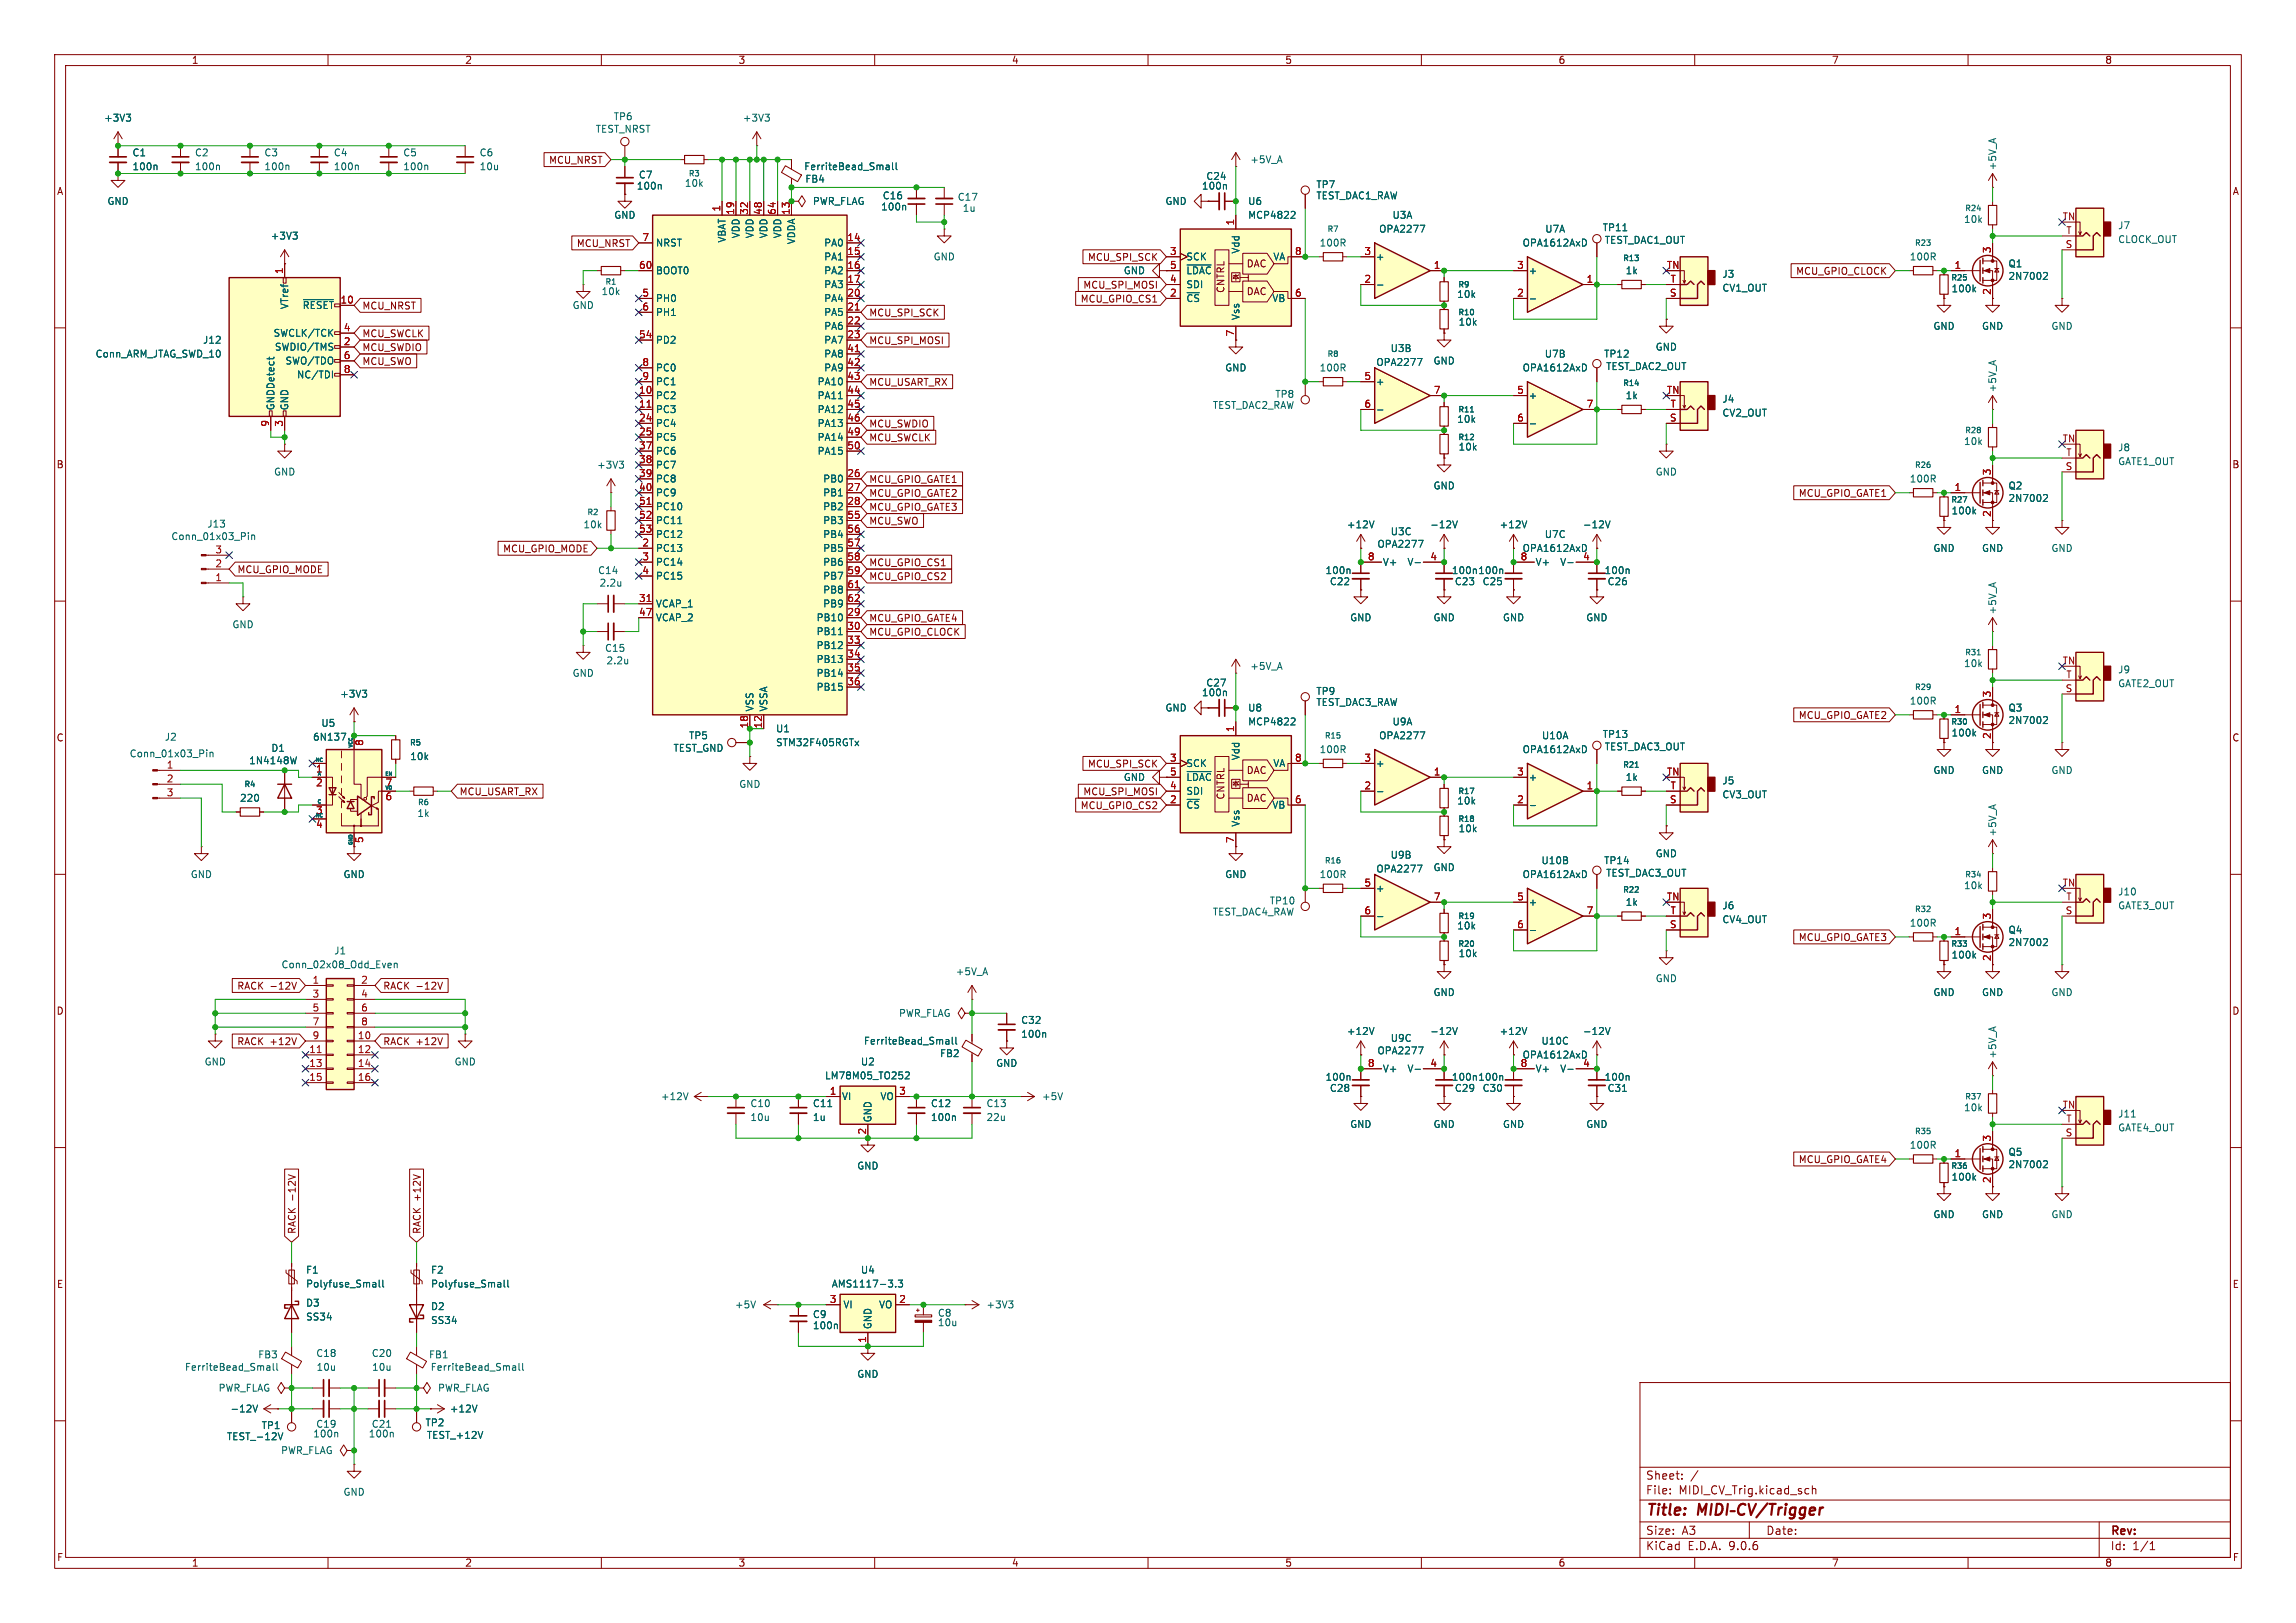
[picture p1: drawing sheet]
<svg xmlns="http://www.w3.org/2000/svg" width="420mm" height="297mm" viewBox="0 0 420 297" stroke-linecap="round" stroke-linejoin="round" font-family="sans-serif">
<defs><g id="words">
<text font-size="2.8" fill="#840000" x="301" y="277.9">Title:</text>
<g font-size="2.1" fill="#840000">
<text x="301" y="273.7">File:</text>
<text x="301" y="271">Sheet:</text>
<text x="307.1" y="273.7">MIDI_CV_Trig.kicad_sch</text>
<text x="301" y="281.1">Size:</text>
<text x="307.6" y="281.1">A3</text>
<text x="323" y="281.1">Date:</text>
<text x="386" y="281.3">Rev:</text>
<text x="301" y="283.9">KiCad</text>
<text x="308.7" y="283.9">E.D.A.</text>
<text x="316.3" y="283.9">9.0.6</text>
<text x="386" y="283.9">Id:</text>
<text x="390.1" y="283.9">1/1</text>
</g>
<g font-size="1.8" fill="#840000">
<text x="35" y="11.9">1</text>
<text x="85" y="11.9">2</text>
<text x="135" y="11.9">3</text>
<text x="185" y="11.9">4</text>
<text x="235" y="11.9">5</text>
<text x="285" y="11.9">6</text>
<text x="335" y="11.9">7</text>
<text x="385" y="11.9">8</text>
<text x="10.3" y="35.9">A</text>
<text x="100.3" y="30.2">MCU_NRST</text>
<text x="408.3" y="35.9">A</text>
<text x="105.4" y="45.4">MCU_NRST</text>
<text x="198.9" y="47.9">MCU_SPI_SCK</text>
<text x="198.1" y="53">MCU_SPI_MOSI</text>
<text x="224.2" y="53.7" transform="rotate(-90 224.2 53.7)">CNTRL</text>
<text x="228" y="49.1">DAC</text>
<text x="328.4" y="50.5">MCU_GPIO_CLOCK</text>
<text x="66.2" y="56.8">MCU_NRST</text>
<text x="158.9" y="58.1">MCU_SPI_SCK</text>
<text x="197.6" y="55.6">MCU_GPIO_CS1</text>
<text x="228" y="54.2">DAC</text>
<text x="66.2" y="64.5">MCU_SWDIO</text>
<text x="66.2" y="61.9">MCU_SWCLK</text>
<text x="158.9" y="63.2">MCU_SPI_MOSI</text>
<text x="66.2" y="67">MCU_SWO</text>
<text x="158.9" y="70.8">MCU_USART_RX</text>
<text x="158.9" y="78.4">MCU_SWDIO</text>
<text x="158.9" y="81">MCU_SWCLK</text>
<text x="10.3" y="85.9">B</text>
<text x="158.9" y="88.6">MCU_GPIO_GATE1</text>
<text x="408.2" y="85.9">B</text>
<text x="158.9" y="93.7">MCU_GPIO_GATE3</text>
<text x="158.9" y="91.1">MCU_GPIO_GATE2</text>
<text x="328.9" y="91.1">MCU_GPIO_GATE1</text>
<text x="91.9" y="101.3">MCU_GPIO_MODE</text>
<text x="158.9" y="96.2">MCU_SWO</text>
<text x="43.3" y="105.1">MCU_GPIO_MODE</text>
<text x="158.9" y="103.8">MCU_GPIO_CS1</text>
<text x="158.9" y="106.4">MCU_GPIO_CS2</text>
<text x="158.9" y="114">MCU_GPIO_GATE4</text>
<text x="158.9" y="116.5">MCU_GPIO_CLOCK</text>
<text x="328.9" y="131.8">MCU_GPIO_GATE2</text>
<text x="10.3" y="135.9">C</text>
<text x="408.2" y="135.9">C</text>
<text x="198.9" y="140.7">MCU_SPI_SCK</text>
<text x="228" y="141.8">DAC</text>
<text x="84" y="145.7">MCU_USART_RX</text>
<text x="197.6" y="148.3">MCU_GPIO_CS2</text>
<text x="198.1" y="145.7">MCU_SPI_MOSI</text>
<text x="224.2" y="146.4" transform="rotate(-90 224.2 146.4)">CNTRL</text>
<text x="228" y="146.9">DAC</text>
<text x="328.9" y="172.4">MCU_GPIO_GATE3</text>
<text x="10.3" y="185.9">D</text>
<text x="43.3" y="181.3">RACK -12V</text>
<text x="70" y="181.3">RACK -12V</text>
<text x="408.2" y="185.9">D</text>
<text x="43.3" y="191.5">RACK +12V</text>
<text x="70" y="191.5">RACK +12V</text>
<text x="158.5" y="207.7" transform="rotate(-90 158.5 207.7)">2</text>
<text x="328.9" y="213">MCU_GPIO_GATE4</text>
<text x="54.3" y="225.9" transform="rotate(-90 54.3 225.9)">RACK -12V</text>
<text x="77.2" y="225.9" transform="rotate(-90 77.2 225.9)">RACK +12V</text>
<text x="10.3" y="235.9">E</text>
<text x="408.3" y="235.9">E</text>
<text x="10.3" y="285.9">F</text>
<text x="35" y="286.9">1</text>
<text x="85" y="286.9">2</text>
<text x="135" y="286.9">3</text>
<text x="185" y="286.9">4</text>
<text x="235" y="286.9">5</text>
<text x="285" y="286.9">6</text>
<text x="335" y="286.9">7</text>
<text x="385" y="286.9">8</text>
<text x="408.3" y="285.9">F</text>
</g>
<g font-size="1.8" fill="#006464">
<text x="18.9" y="22.5">+3V3</text>
<text x="112.2" y="22.2">TP6</text>
<text x="135.8" y="22.5">+3V3</text>
<text x="24.1" y="28.8">C1</text>
<text x="35.6" y="28.8">C2</text>
<text x="48.3" y="28.8">C3</text>
<text x="61" y="28.8">C4</text>
<text x="73.7" y="28.8">C5</text>
<text x="87.6" y="28.8">C6</text>
<text x="108.9" y="24.5">TEST_NRST</text>
<text x="24.1" y="31.3">100n</text>
<text x="35.6" y="31.3">100n</text>
<text x="48.3" y="31.3">100n</text>
<text x="61" y="31.3">100n</text>
<text x="73.7" y="31.3">100n</text>
<text x="87.6" y="31.3">10u</text>
<text x="116.4" y="34.9">100n</text>
<text x="116.8" y="32.9">C7</text>
<text x="125.2" y="34.4">10k</text>
<text x="147" y="31.3">FerriteBead_Small</text>
<text x="147.2" y="33.6">FB4</text>
<text x="219.8" y="34.9">100n</text>
<text x="220.6" y="33.1">C24</text>
<text x="228.6" y="30.1">+5V_A</text>
<text x="240.7" y="34.6">TP7</text>
<text x="365.4" y="31.3" transform="rotate(-90 365.4 31.3)">+5V_A</text>
<text x="19.6" y="37.7">GND</text>
<text x="112.3" y="40.2">GND</text>
<text x="148.6" y="37.7">PWR_FLAG</text>
<text x="161.1" y="38.7">100n</text>
<text x="161.4" y="36.7">C16</text>
<text x="175.1" y="36.9">C17</text>
<text x="176" y="39">1u</text>
<text x="213.1" y="37.7">GND</text>
<text x="228.2" y="37.7">U6</text>
<text x="228.2" y="40.2">MCP4822</text>
<text x="240.7" y="36.7">TEST_DAC1_RAW</text>
<text x="254.6" y="40.2">U3A</text>
<text x="359.2" y="41">10k</text>
<text x="49.4" y="44">+3V3</text>
<text x="119.9" y="45.3">NRST</text>
<text x="132.9" y="44.5" transform="rotate(-90 132.9 44.5)">VBAT</text>
<text x="135.5" y="43.7" transform="rotate(-90 135.5 43.7)">VDD</text>
<text x="138" y="43.7" transform="rotate(-90 138 43.7)">VDD</text>
<text x="140.6" y="43.7" transform="rotate(-90 140.6 43.7)">VDD</text>
<text x="143.1" y="43.7" transform="rotate(-90 143.1 43.7)">VDD</text>
<text x="145.6" y="44.8" transform="rotate(-90 145.6 44.8)">VDDA</text>
<text x="150.7" y="45.3">PA0</text>
<text x="150.7" y="47.9">PA1</text>
<text x="170.7" y="47.9">GND</text>
<text x="216.9" y="47.9">SCK</text>
<text x="226.9" y="46.5" transform="rotate(-90 226.9 46.5)">Vdd</text>
<text x="232.8" y="47.9">VA</text>
<text x="241.3" y="45.3">100R</text>
<text x="251.6" y="47.9">+</text>
<text x="252.2" y="42.8">OPA2277</text>
<text x="278.4" y="45.3">OPA1612AxD</text>
<text x="282.6" y="42.8">U7A</text>
<text x="293.1" y="42.5">TP11</text>
<text x="293.4" y="44.8">TEST_DAC1_OUT</text>
<text x="349.2" y="47.9">100R</text>
<text x="387.4" y="42.1">J7</text>
<text x="387.4" y="44.7">CLOCK_OUT</text>
<text x="119.9" y="50.4">BOOT0</text>
<text x="150.7" y="50.4">PA2</text>
<text x="150.7" y="52.9">PA3</text>
<text x="205.5" y="50.4">GND</text>
<text x="216.9" y="50.4">~{LDAC}</text>
<text x="216.9" y="52.9">SDI</text>
<text x="279.5" y="50.4">+</text>
<text x="297.3" y="50.4">1k</text>
<text x="315" y="51">J3</text>
<text x="315" y="53.6">CV1_OUT</text>
<text x="356.9" y="53.7">100k</text>
<text x="367.3" y="49.1">Q1</text>
<text x="367.3" y="51.4">2N7002</text>
<text x="52.9" y="56.7" transform="rotate(-90 52.9 56.7)">VTref</text>
<text x="55.3" y="56.7">~{RESET}</text>
<text x="104.6" y="56.7">GND</text>
<text x="109.9" y="54.2">10k</text>
<text x="119.9" y="55.5">PH0</text>
<text x="119.9" y="58">PH1</text>
<text x="150.7" y="55.5">PA4</text>
<text x="150.7" y="58">PA5</text>
<text x="216.9" y="55.5">~{CS}</text>
<text x="226.9" y="58.7" transform="rotate(-90 226.9 58.7)">Vss</text>
<text x="232.6" y="55.5">VB</text>
<text x="266.5" y="54.7">10k</text>
<text x="266.7" y="59.8">10k</text>
<text x="17.4" y="65.6">Conn_ARM_JTAG_SWD_10</text>
<text x="37" y="63.1">J12</text>
<text x="49.9" y="61.8">SWCLK/TCK</text>
<text x="50.2" y="64.4">SWDIO/TMS</text>
<text x="119.9" y="63.1">PD2</text>
<text x="150.7" y="60.6">PA6</text>
<text x="150.7" y="63.1">PA7</text>
<text x="150.7" y="65.6">PA8</text>
<text x="254.3" y="64.6">U3B</text>
<text x="282.5" y="65.6">U7B</text>
<text x="293.3" y="65.6">TP12</text>
<text x="302.8" y="64.4">GND</text>
<text x="353.6" y="60.6">GND</text>
<text x="362.5" y="60.6">GND</text>
<text x="375.2" y="60.6">GND</text>
<text x="52.1" y="66.9">SWO/TDO</text>
<text x="54.2" y="69.4">NC/TDI</text>
<text x="119.9" y="68.2">PC0</text>
<text x="119.9" y="70.7">PC1</text>
<text x="149.5" y="70.7">PA10</text>
<text x="150.7" y="68.2">PA9</text>
<text x="224" y="68.2">GND</text>
<text x="241.3" y="68.2">100R</text>
<text x="251.6" y="70.7">+</text>
<text x="251.7" y="67.2">OPA2277</text>
<text x="262.1" y="66.9">GND</text>
<text x="278.4" y="68.2">OPA1612AxD</text>
<text x="293.7" y="67.9">TEST_DAC2_OUT</text>
<text x="365.4" y="71.9" transform="rotate(-90 365.4 71.9)">+5V_A</text>
<text x="50.4" y="75.2" transform="rotate(-90 50.4 75.2)">GNDDetect</text>
<text x="52.9" y="75.2" transform="rotate(-90 52.9 75.2)">GND</text>
<text x="119.9" y="73.3">PC2</text>
<text x="119.9" y="75.8">PC3</text>
<text x="149.5" y="73.3">PA11</text>
<text x="149.5" y="75.8">PA12</text>
<text x="221.8" y="75">TEST_DAC2_RAW</text>
<text x="233.2" y="73">TP8</text>
<text x="266.5" y="77.6">10k</text>
<text x="279.5" y="73.3">+</text>
<text x="297.3" y="73.3">1k</text>
<text x="315" y="73.9">J4</text>
<text x="315" y="76.4">CV2_OUT</text>
<text x="119.9" y="78.3">PC4</text>
<text x="119.9" y="80.9">PC5</text>
<text x="119.9" y="83.4">PC6</text>
<text x="149.5" y="78.3">PA13</text>
<text x="149.5" y="80.9">PA14</text>
<text x="149.5" y="83.4">PA15</text>
<text x="266.7" y="82.7">10k</text>
<text x="359.2" y="81.6">10k</text>
<text x="387.4" y="82.8">J8</text>
<text x="50" y="87.2">GND</text>
<text x="109.1" y="86">+3V3</text>
<text x="119.9" y="86">PC7</text>
<text x="119.9" y="88.5">PC8</text>
<text x="150.5" y="88.5">PB0</text>
<text x="262.1" y="89.8">GND</text>
<text x="302.8" y="87.2">GND</text>
<text x="349.2" y="88.5">100R</text>
<text x="367.3" y="89.8">Q2</text>
<text x="387.4" y="85.3">GATE1_OUT</text>
<text x="119.9" y="91">PC9</text>
<text x="119.9" y="93.6">PC10</text>
<text x="150.5" y="91">PB1</text>
<text x="150.5" y="93.6">PB2</text>
<text x="356.9" y="94.3">100k</text>
<text x="367.3" y="92">2N7002</text>
<text x="31.2" y="99">Conn_01x03_Pin</text>
<text x="37.8" y="96.7">J13</text>
<text x="106.6" y="96.9">10k</text>
<text x="119.9" y="96.1">PC11</text>
<text x="119.9" y="98.7">PC12</text>
<text x="119.9" y="101.2">PC13</text>
<text x="150.5" y="96.1">PB3</text>
<text x="150.5" y="98.7">PB4</text>
<text x="150.5" y="101.2">PB5</text>
<text x="246.3" y="96.9">+12V</text>
<text x="251.9" y="100.4">OPA2277</text>
<text x="254.3" y="98.1">U3C</text>
<text x="261.5" y="96.9">-12V</text>
<text x="274.2" y="96.9">+12V</text>
<text x="278.4" y="101.2">OPA1612AxD</text>
<text x="282.5" y="98.7">U7C</text>
<text x="289.5" y="96.9">-12V</text>
<text x="353.6" y="101.2">GND</text>
<text x="362.5" y="101.2">GND</text>
<text x="375.2" y="101.2">GND</text>
<text x="109.3" y="105.3">C14</text>
<text x="109.6" y="107.5">2.2u</text>
<text x="119.9" y="103.7">PC14</text>
<text x="119.9" y="106.3">PC15</text>
<text x="150.5" y="103.7">PB6</text>
<text x="150.5" y="106.3">PB7</text>
<text x="242.4" y="105.3">100n</text>
<text x="243.2" y="107.3">C22</text>
<text x="252.9" y="103.7">V+</text>
<text x="257.4" y="103.7">V-</text>
<text x="265.5" y="105.3">100n 100n</text>
<text x="266" y="107.3">C23</text>
<text x="271.1" y="107.3">C25</text>
<text x="280.8" y="103.7">V+</text>
<text x="285.3" y="103.7">V-</text>
<text x="293.4" y="105.3">100n</text>
<text x="294" y="107.3">C26</text>
<text x="119.9" y="111.4">VCAP_1</text>
<text x="119.9" y="113.9">VCAP_2</text>
<text x="149.3" y="113.9">PB10</text>
<text x="150.5" y="108.8">PB8</text>
<text x="150.5" y="111.4">PB9</text>
<text x="246.9" y="113.9">GND</text>
<text x="262.1" y="113.9">GND</text>
<text x="274.8" y="113.9">GND</text>
<text x="290.1" y="113.9">GND</text>
<text x="365.4" y="112.5" transform="rotate(-90 365.4 112.5)">+5V_A</text>
<text x="42.4" y="115.2">GND</text>
<text x="110.6" y="119.5">C15</text>
<text x="149.3" y="116.4">PB11</text>
<text x="149.3" y="119">PB12</text>
<text x="104.6" y="124.1">GND</text>
<text x="110.8" y="121.8">2.2u</text>
<text x="149.3" y="121.5">PB13</text>
<text x="149.3" y="124.1">PB14</text>
<text x="220.6" y="125.8">C27</text>
<text x="228.6" y="122.8">+5V_A</text>
<text x="359.2" y="122.3">10k</text>
<text x="387.4" y="123.4">J9</text>
<text x="387.4" y="126">GATE2_OUT</text>
<text x="62.1" y="127.9">+3V3</text>
<text x="138" y="130.3" transform="rotate(-90 138 130.3)">VSS</text>
<text x="140.6" y="130.3" transform="rotate(-90 140.6 130.3)">VSSA</text>
<text x="149.3" y="126.6">PB15</text>
<text x="213.1" y="130.4">GND</text>
<text x="219.8" y="127.6">100n</text>
<text x="228.2" y="130.4">U8</text>
<text x="240.7" y="127.4">TP9</text>
<text x="240.7" y="129.4">TEST_DAC3_RAW</text>
<text x="349.2" y="129.1">100R</text>
<text x="367.3" y="130.4">Q3</text>
<text x="30.1" y="135.7">J2</text>
<text x="49.5" y="137.8">D1</text>
<text x="57.2" y="135.7">6N137</text>
<text x="58.7" y="133.2">U5</text>
<text x="123.1" y="137.8">TEST_GND</text>
<text x="125.9" y="135.5">TP5</text>
<text x="141.9" y="136.8">STM32F405RGTx</text>
<text x="141.9" y="134.2">U1</text>
<text x="228.2" y="132.9">MCP4822</text>
<text x="252.2" y="135.5">OPA2277</text>
<text x="254.6" y="132.9">U9A</text>
<text x="282" y="135.5">U10A</text>
<text x="293.1" y="135.2">TP13</text>
<text x="293.4" y="137.5">TEST_DAC3_OUT</text>
<text x="356.9" y="135">100k</text>
<text x="367.3" y="132.7">2N7002</text>
<text x="23.6" y="138.8">Conn_01x03_Pin</text>
<text x="45.5" y="140.1">1N4148W</text>
<text x="74.9" y="139.3">10k</text>
<text x="205.5" y="143.1">GND</text>
<text x="216.9" y="140.6">SCK</text>
<text x="216.9" y="143.1">~{LDAC}</text>
<text x="226.9" y="139.2" transform="rotate(-90 226.9 139.2)">Vdd</text>
<text x="232.8" y="140.6">VA</text>
<text x="241.3" y="138">100R</text>
<text x="251.6" y="140.6">+</text>
<text x="278.4" y="138">OPA1612AxD</text>
<text x="279.5" y="143.1">+</text>
<text x="297.3" y="143.1">1k</text>
<text x="315" y="143.7">J5</text>
<text x="353.6" y="141.8">GND</text>
<text x="362.5" y="141.8">GND</text>
<text x="375.2" y="141.8">GND</text>
<text x="43.8" y="146.9">220</text>
<text x="76.2" y="149.7">1k</text>
<text x="135.1" y="144.4">GND</text>
<text x="216.9" y="145.6">SDI</text>
<text x="216.9" y="148.2">~{CS}</text>
<text x="232.6" y="148.2">VB</text>
<text x="266.5" y="147.4">10k</text>
<text x="315" y="146.3">CV3_OUT</text>
<text x="226.9" y="151.4" transform="rotate(-90 226.9 151.4)">Vss</text>
<text x="266.7" y="152.5">10k</text>
<text x="365.4" y="153.2" transform="rotate(-90 365.4 153.2)">+5V_A</text>
<text x="34.8" y="160.9">GND</text>
<text x="62.7" y="160.9">GND</text>
<text x="224" y="160.9">GND</text>
<text x="241.3" y="160.9">100R</text>
<text x="251.7" y="159.9">OPA2277</text>
<text x="254.3" y="157.3">U9B</text>
<text x="262.1" y="159.6">GND</text>
<text x="278.4" y="160.9">OPA1612AxD</text>
<text x="281.9" y="158.3">U10B</text>
<text x="293.3" y="158.3">TP14</text>
<text x="293.7" y="160.6">TEST_DAC3_OUT</text>
<text x="302.8" y="157.1">GND</text>
<text x="221.8" y="167.7">TEST_DAC4_RAW</text>
<text x="232.2" y="165.7">TP10</text>
<text x="251.6" y="163.4">+</text>
<text x="279.5" y="166">+</text>
<text x="297.3" y="166">1k</text>
<text x="315" y="166.6">J6</text>
<text x="359.2" y="162.9">10k</text>
<text x="387.4" y="166.6">GATE3_OUT</text>
<text x="387.4" y="164.1">J10</text>
<text x="266.5" y="170.3">10k</text>
<text x="315" y="169.1">CV4_OUT</text>
<text x="349.2" y="169.8">100R</text>
<text x="367.3" y="171">Q4</text>
<text x="367.3" y="173.3">2N7002</text>
<text x="51.4" y="177.4">Conn_02x08_Odd_Even</text>
<text x="61" y="174.9">J1</text>
<text x="174.7" y="178.7">+5V_A</text>
<text x="266.7" y="175.4">10k</text>
<text x="302.8" y="179.9">GND</text>
<text x="356.9" y="175.6">100k</text>
<text x="262.1" y="182.5">GND</text>
<text x="353.6" y="182.5">GND</text>
<text x="362.5" y="182.5">GND</text>
<text x="375.2" y="182.5">GND</text>
<text x="157.9" y="191.4">FerriteBead_Small</text>
<text x="164.3" y="186.3">PWR_FLAG</text>
<text x="186.7" y="190.1">100n</text>
<text x="186.7" y="187.6">C32</text>
<text x="246.3" y="189.6">+12V</text>
<text x="254.3" y="190.9">U9C</text>
<text x="261.5" y="189.6">-12V</text>
<text x="274.2" y="189.6">+12V</text>
<text x="281.9" y="191.4">U10C</text>
<text x="289.5" y="189.6">-12V</text>
<text x="37.3" y="195.2">GND</text>
<text x="83.1" y="195.2">GND</text>
<text x="150.8" y="197.7">LM78M05_TO252</text>
<text x="157.4" y="195.2">U2</text>
<text x="171.9" y="193.6">FB2</text>
<text x="182.1" y="195.4">GND</text>
<text x="242.4" y="198">100n</text>
<text x="251.9" y="193.1">OPA2277</text>
<text x="252.9" y="196.4">V+</text>
<text x="257.4" y="196.4">V-</text>
<text x="265.5" y="198">100n 100n</text>
<text x="278.4" y="193.9">OPA1612AxD</text>
<text x="280.8" y="196.4">V+</text>
<text x="285.3" y="196.4">V-</text>
<text x="293.4" y="198">100n</text>
<text x="365.4" y="193.8" transform="rotate(-90 365.4 193.8)">+5V_A</text>
<text x="120.8" y="201.5">+12V</text>
<text x="137.2" y="202.8">C10</text>
<text x="148.6" y="202.8">C11</text>
<text x="153.9" y="201.5">VI</text>
<text x="161" y="201.5">VO</text>
<text x="170.2" y="202.8">C12</text>
<text x="180.3" y="202.8">C13</text>
<text x="190.5" y="201.5">+5V</text>
<text x="243.2" y="200">C28</text>
<text x="266" y="200">C29</text>
<text x="271.1" y="200">C30</text>
<text x="294" y="200">C31</text>
<text x="359.2" y="203.6">10k</text>
<text x="137.2" y="205.3">10u</text>
<text x="148.6" y="205.3">1u</text>
<text x="159.6" y="205.5" transform="rotate(-90 159.6 205.5)">GND</text>
<text x="170.2" y="205.3">100n</text>
<text x="180.3" y="205.3">22u</text>
<text x="246.9" y="206.6">GND</text>
<text x="262.1" y="206.6">GND</text>
<text x="274.8" y="206.6">GND</text>
<text x="290.1" y="206.6">GND</text>
<text x="387.4" y="207.2">GATE4_OUT</text>
<text x="387.4" y="204.7">J11</text>
<text x="156.7" y="214.2">GND</text>
<text x="349.2" y="210.4">100R</text>
<text x="367.3" y="211.7">Q5</text>
<text x="367.3" y="214">2N7002</text>
<text x="356.9" y="216.3">100k</text>
<text x="353.6" y="223.1">GND</text>
<text x="362.5" y="223.1">GND</text>
<text x="375.2" y="223.1">GND</text>
<text x="55.9" y="233.3">F1</text>
<text x="78.7" y="233.3">F2</text>
<text x="157.4" y="233.3">U4</text>
<text x="55.9" y="239.3">D3</text>
<text x="55.9" y="235.8">Polyfuse_Small</text>
<text x="78.7" y="239.9">D2</text>
<text x="78.7" y="235.8">Polyfuse_Small</text>
<text x="134.3" y="239.6">+5V</text>
<text x="152.1" y="235.8">AMS1117-3.3</text>
<text x="154.2" y="239.6">VI</text>
<text x="160.7" y="239.6">VO</text>
<text x="180.3" y="239.6">+3V3</text>
<text x="55.9" y="241.8">SS34</text>
<text x="78.7" y="242.5">SS34</text>
<text x="148.6" y="241.4">C9</text>
<text x="148.6" y="243.4">100n</text>
<text x="159.6" y="243.3" transform="rotate(-90 159.6 243.3)">GND</text>
<text x="171.5" y="241.1">C8</text>
<text x="171.5" y="242.9">10u</text>
<text x="33.7" y="251.1">FerriteBead_Small</text>
<text x="47.1" y="248.8">FB3</text>
<text x="57.8" y="248.5">C18</text>
<text x="57.8" y="251.1">10u</text>
<text x="67.9" y="248.5">C20</text>
<text x="68" y="251.1">10u</text>
<text x="78.4" y="248.8">FB1</text>
<text x="78.7" y="251.1">FerriteBead_Small</text>
<text x="39.9" y="254.9">PWR_FLAG</text>
<text x="80" y="254.9">PWR_FLAG</text>
<text x="156.7" y="252.3">GND</text>
<text x="41.4" y="263.8">TEST_-12V</text>
<text x="42.1" y="258.7">-12V</text>
<text x="47.8" y="261.7">TP1</text>
<text x="57.2" y="263.2">100n</text>
<text x="57.7" y="261.5">C19</text>
<text x="67.4" y="263.2">100n</text>
<text x="67.9" y="261.5">C21</text>
<text x="77.7" y="261.2">TP2</text>
<text x="78" y="263.5">TEST_+12V</text>
<text x="82.2" y="258.7">+12V</text>
<text x="51.3" y="266.3">PWR_FLAG</text>
<text x="62.7" y="273.9">GND</text>
</g>
<g font-size="1.8" fill="#a90000">
<text x="131.8" y="38.8" transform="rotate(-90 131.8 38.8)">1</text>
<text x="134.4" y="39.4" transform="rotate(-90 134.4 39.4)">19</text>
<text x="136.9" y="39.4" transform="rotate(-90 136.9 39.4)">32</text>
<text x="139.4" y="39.4" transform="rotate(-90 139.4 39.4)">48</text>
<text x="142" y="39.4" transform="rotate(-90 142 39.4)">64</text>
<text x="144.5" y="39.4" transform="rotate(-90 144.5 39.4)">13</text>
<text x="225.8" y="41.3" transform="rotate(-90 225.8 41.3)">1</text>
<text x="377.2" y="40.4">TN</text>
<text x="117.4" y="44.2">7</text>
<text x="154.9" y="44.2">14</text>
<text x="154.9" y="46.7">15</text>
<text x="213.9" y="46.7">3</text>
<text x="236.8" y="46.7">8</text>
<text x="249.5" y="46.7">3</text>
<text x="364.2" y="46.4" transform="rotate(-90 364.2 46.4)">3</text>
<text x="377.8" y="45.5">S</text>
<text x="377.9" y="42.9">T</text>
<text x="51.8" y="50.2" transform="rotate(-90 51.8 50.2)">1</text>
<text x="116.8" y="49.3">60</text>
<text x="154.9" y="49.3">16</text>
<text x="154.9" y="51.8">17</text>
<text x="213.9" y="49.3">5</text>
<text x="213.9" y="51.8">4</text>
<text x="249.5" y="51.8">2</text>
<text x="262.2" y="49.3">1</text>
<text x="277.4" y="49.3">3</text>
<text x="290.1" y="51.8">1</text>
<text x="304.8" y="49.3">TN</text>
<text x="305.5" y="51.8">T</text>
<text x="357.4" y="49.3">1</text>
<text x="62.2" y="55.6">10</text>
<text x="117.4" y="54.4">5</text>
<text x="117.4" y="56.9">6</text>
<text x="154.9" y="54.4">20</text>
<text x="154.9" y="56.9">21</text>
<text x="154.9" y="59.4">22</text>
<text x="213.9" y="54.4">2</text>
<text x="236.8" y="54.4">6</text>
<text x="277.4" y="54.4">2</text>
<text x="305.4" y="54.4">S</text>
<text x="364.2" y="54" transform="rotate(-90 364.2 54)">2</text>
<text x="62.8" y="60.7">4</text>
<text x="62.8" y="63.2">2</text>
<text x="62.8" y="65.8">6</text>
<text x="116.8" y="62">54</text>
<text x="154.9" y="62">23</text>
<text x="154.9" y="64.5">41</text>
<text x="225.8" y="61.7" transform="rotate(-90 225.8 61.7)">7</text>
<text x="62.8" y="68.3">8</text>
<text x="117.4" y="67.1">8</text>
<text x="117.4" y="69.6">9</text>
<text x="154.9" y="67.1">42</text>
<text x="154.9" y="69.6">43</text>
<text x="249.5" y="69.6">5</text>
<text x="116.8" y="72.1">10</text>
<text x="116.8" y="74.7">11</text>
<text x="116.8" y="77.2">24</text>
<text x="154.9" y="72.1">44</text>
<text x="154.9" y="74.7">45</text>
<text x="154.9" y="77.2">46</text>
<text x="249.5" y="74.7">6</text>
<text x="262.2" y="72.1">7</text>
<text x="277.4" y="72.1">5</text>
<text x="277.4" y="77.2">6</text>
<text x="290.1" y="74.7">7</text>
<text x="304.8" y="72.1">TN</text>
<text x="305.4" y="77.2">S</text>
<text x="305.5" y="74.7">T</text>
<text x="49.3" y="78.2" transform="rotate(-90 49.3 78.2)">9</text>
<text x="51.8" y="78.2" transform="rotate(-90 51.8 78.2)">3</text>
<text x="116.8" y="79.8">25</text>
<text x="116.8" y="82.3">37</text>
<text x="154.9" y="79.8">49</text>
<text x="154.9" y="82.3">50</text>
<text x="377.2" y="81">TN</text>
<text x="377.9" y="83.6">T</text>
<text x="116.8" y="84.8">38</text>
<text x="116.8" y="87.4">39</text>
<text x="116.8" y="89.9">40</text>
<text x="154.9" y="87.4">26</text>
<text x="154.9" y="89.9">27</text>
<text x="357.4" y="89.9">1</text>
<text x="364.2" y="87.1" transform="rotate(-90 364.2 87.1)">3</text>
<text x="377.8" y="86.1">S</text>
<text x="116.8" y="92.5">51</text>
<text x="116.8" y="95">52</text>
<text x="154.9" y="92.5">28</text>
<text x="154.9" y="95">55</text>
<text x="364.2" y="94.7" transform="rotate(-90 364.2 94.7)">2</text>
<text x="39.3" y="101.3">3</text>
<text x="116.8" y="97.5">53</text>
<text x="117.4" y="100.1">2</text>
<text x="154.9" y="97.5">56</text>
<text x="154.9" y="100.1">57</text>
<text x="39.3" y="106.4">1</text>
<text x="39.3" y="103.9">2</text>
<text x="117.4" y="102.6">3</text>
<text x="117.4" y="105.2">4</text>
<text x="154.9" y="102.6">58</text>
<text x="154.9" y="105.2">59</text>
<text x="154.9" y="107.7">61</text>
<text x="250.1" y="102.6">8</text>
<text x="261.5" y="102.6">4</text>
<text x="278.1" y="102.6">8</text>
<text x="289.5" y="102.6">4</text>
<text x="116.8" y="110.2">31</text>
<text x="116.8" y="112.8">47</text>
<text x="154.9" y="110.2">62</text>
<text x="154.9" y="112.8">29</text>
<text x="154.9" y="115.3">30</text>
<text x="154.9" y="117.9">33</text>
<text x="154.9" y="120.4">34</text>
<text x="154.9" y="122.9">35</text>
<text x="154.9" y="125.5">36</text>
<text x="377.2" y="121.7">TN</text>
<text x="377.9" y="124.2">T</text>
<text x="357.4" y="130.6">1</text>
<text x="364.2" y="127.7" transform="rotate(-90 364.2 127.7)">3</text>
<text x="377.8" y="126.7">S</text>
<text x="66.8" y="136.6" transform="rotate(-90 66.8 136.6)">8</text>
<text x="136.9" y="133.4" transform="rotate(-90 136.9 133.4)">18</text>
<text x="139.4" y="133.4" transform="rotate(-90 139.4 133.4)">12</text>
<text x="225.8" y="134.1" transform="rotate(-90 225.8 134.1)">1</text>
<text x="364.2" y="135.3" transform="rotate(-90 364.2 135.3)">2</text>
<text x="30.4" y="140.7">1</text>
<text x="30.4" y="143.3">2</text>
<text x="57.7" y="141.7">1</text>
<text x="213.9" y="139.4">3</text>
<text x="213.9" y="142">5</text>
<text x="236.8" y="139.4">8</text>
<text x="249.5" y="139.4">3</text>
<text x="262.2" y="142">1</text>
<text x="277.4" y="142">3</text>
<text x="304.8" y="142">TN</text>
<text x="30.4" y="145.8">3</text>
<text x="57.7" y="144.2">2</text>
<text x="57.7" y="149.3">3</text>
<text x="70.4" y="144.2">7</text>
<text x="70.4" y="146.8">6</text>
<text x="213.9" y="144.5">4</text>
<text x="213.9" y="147.1">2</text>
<text x="236.8" y="147.1">6</text>
<text x="249.5" y="144.5">2</text>
<text x="277.4" y="147.1">2</text>
<text x="290.1" y="144.5">1</text>
<text x="305.4" y="147.1">S</text>
<text x="305.5" y="144.5">T</text>
<text x="57.7" y="151.8">4</text>
<text x="66.8" y="154.4" transform="rotate(-90 66.8 154.4)">5</text>
<text x="225.8" y="154.4" transform="rotate(-90 225.8 154.4)">7</text>
<text x="249.5" y="162.3">5</text>
<text x="249.5" y="167.4">6</text>
<text x="262.2" y="164.8">7</text>
<text x="277.4" y="164.8">5</text>
<text x="290.1" y="167.4">7</text>
<text x="304.8" y="164.8">TN</text>
<text x="305.5" y="167.4">T</text>
<text x="377.2" y="162.3">TN</text>
<text x="377.8" y="167.4">S</text>
<text x="377.9" y="164.8">T</text>
<text x="277.4" y="169.9">6</text>
<text x="305.4" y="169.9">S</text>
<text x="357.4" y="171.2">1</text>
<text x="364.2" y="168.3" transform="rotate(-90 364.2 168.3)">3</text>
<text x="364.2" y="176" transform="rotate(-90 364.2 176)">2</text>
<text x="57.1" y="180.1">1</text>
<text x="57.1" y="182.6">3</text>
<text x="57.1" y="185.2">5</text>
<text x="66" y="180.1">2</text>
<text x="66" y="182.6">4</text>
<text x="66" y="185.2">6</text>
<text x="57.1" y="187.7">7</text>
<text x="57.1" y="190.2">9</text>
<text x="65.4" y="190.2">10</text>
<text x="66" y="187.7">8</text>
<text x="56.5" y="192.8">11</text>
<text x="56.5" y="195.3">13</text>
<text x="56.5" y="197.9">15</text>
<text x="65.4" y="192.8">12</text>
<text x="65.4" y="195.3">14</text>
<text x="65.4" y="197.9">16</text>
<text x="250.1" y="195.3">8</text>
<text x="261.5" y="195.3">4</text>
<text x="278.1" y="195.3">8</text>
<text x="289.5" y="195.3">4</text>
<text x="151.7" y="200.4">1</text>
<text x="164.4" y="200.4">3</text>
<text x="377.2" y="202.9">TN</text>
<text x="364.2" y="209" transform="rotate(-90 364.2 209)">3</text>
<text x="377.8" y="208">S</text>
<text x="377.9" y="205.5">T</text>
<text x="357.4" y="211.8">1</text>
<text x="364.2" y="216.6" transform="rotate(-90 364.2 216.6)">2</text>
<text x="151.7" y="238.5">3</text>
<text x="164.4" y="238.5">2</text>
<text x="158.5" y="245.8" transform="rotate(-90 158.5 245.8)">1</text>
</g>
<g font-size="1.4" fill="#006464">
<text x="125.9" y="32.5">R3</text>
<text x="359.4" y="38.8">R24</text>
<text x="242.7" y="42.6">R7</text>
<text x="296.8" y="48">R13</text>
<text x="350.2" y="45.2">R23</text>
<text x="110.6" y="52.3">R1</text>
<text x="266.7" y="52.8">R9</text>
<text x="356.8" y="51.5">R25</text>
<text x="266.7" y="57.9">R10</text>
<text x="242.7" y="65.5">R8</text>
<text x="296.8" y="70.8">R14</text>
<text x="266.7" y="75.7">R11</text>
<text x="266.7" y="80.7">R12</text>
<text x="359.4" y="79.5">R28</text>
<text x="350.2" y="85.8">R26</text>
<text x="107.3" y="94.5">R2</text>
<text x="356.8" y="92.2">R27</text>
<text x="359.4" y="120.1">R31</text>
<text x="350.2" y="126.5">R29</text>
<text x="74.9" y="136.6">R5</text>
<text x="242.2" y="135.4">R15</text>
<text x="356.8" y="132.8">R30</text>
<text x="296.8" y="140.7">R21</text>
<text x="44.6" y="144.2">R4</text>
<text x="76.4" y="147.5">R6</text>
<text x="266.7" y="145.5">R17</text>
<text x="266.7" y="150.6">R18</text>
<text x="242.2" y="158.2">R16</text>
<text x="359.4" y="160.8">R34</text>
<text x="296.8" y="163.6">R22</text>
<text x="350.2" y="167.1">R32</text>
<text x="266.7" y="173.5">R20</text>
<text x="266.7" y="168.4">R19</text>
<text x="356.8" y="173.5">R33</text>
<text x="359.4" y="201.4">R37</text>
<text x="350.2" y="207.7">R35</text>
<text x="356.8" y="214.1">R36</text>
</g>
<g font-size=".9" fill="#006464">
<text x="64.5" y="137" transform="rotate(-90 64.5 137)">VCC</text>
<text x="57.6" y="139.4">NC</text>
<text x="58" y="142">A</text>
<text x="70.3" y="142">EN</text>
<text x="57.6" y="149.6">NC</text>
<text x="57.9" y="147.1">C</text>
<text x="70.4" y="144.5">VO</text>
</g>
<text font-size=".9" fill="#840000" x="64.5" y="154.8" transform="rotate(-90 64.5 154.8)">GND</text>
</g></defs>
<g fill="none" stroke="#840000" stroke-width=".18">
<path d="M10 10h400v277h-400zM12 12h396v273h-396zM60 10v2M110 10v2M160 10v2M210 10v2M260 10v2M310 10v2M360 10v2M10 60h2M408 60h2M10 110h2"/>
<path d="M408 110h2M10 160h2M408 160h2M355.6 176.5v1.3h1.3l-1.3 1.3-1.3-1.3h1.3M355.6 176.5h.1M10 210h2M408 210h2M300 253h108v32h-108zM10 260h2M300 278.5h108M300 274.5h108M300 268.5h108"/>
<path d="M305.5 273.2v.2M305.5 272.5v.1M307.7 270.5v.2M307.7 269.8v.1M310.6 269.1l-1.3 1.9M320 278.5v3M330.7 272.4l.2 .1M330.9 273.3l-.2 .1M331.5 271.9v1.5M331.5 272.5l.2-.1 .4 .1 .1 .9M384 278.5v6.5M408 260h2"/>
<path d="M60 285v2M110 285v2M160 285v2M210 285v2M260 285v2M300 281.5h108M310 285v2M360 285v2M393.3 283.6h.9M393.3 282.5l.4-.4v1.5"/>
</g>
<g fill="none" stroke="#840000" stroke-width=".4">
<path d="M310.6 277.2l.2-2 .5 1.4 .9-1.4-.3 2M313.1 275.2l-.2 2M314.1 275.2h.4a1.08 1.08 0 0 1 .6 1.1 1.08 1.08 0 0 1-.8 .9h-.5zM316.1 275.2l-.3 2M316.6 276.5h.7M319.3 275.4a.88 .88 0 0 0-1 0 .88 .88 0 0 0-.4 .9 .69 .69 0 0 0 .3 .8 .69 .69 0 0 0 .9-.1M319.9 275.2l.4 2 .9-2M323.3 275.1l-2 2.6M323.7 275.2h1.1M324.3 275.2l-.3 2M325.4 275.9l-.2 1.3M326 275.9l-.4 .1-.2 .3"/>
<path d="M326.6 275.9l-.1 1.3M326.7 275.2v.2M326.7 275.2l-.1 .1 .1 .1M326.7 275.2l.1 .1-.1 .1M328.4 276a.66 .66 0 0 0-.9 .3l-.1 .5 .1 .3 .2 .1 .6-.1M328.5 275.9l-.2 1.6a.6 .6 0 0 1-.9 .3M330.3 276a.66 .66 0 0 0-1 .3l-.1 .5 .1 .3 .2 .1 .6-.1M330.3 275.9l-.2 1.6a.6 .6 0 0 1-.9 .3M331 276.5l1-.2v-.3l-.2-.1-.6 .1-.2 .9 .2 .3 .6-.1M332.9 275.9l-.1 1.3M333.5 275.9l-.4 .1-.2 .3"/>
</g>
<path d="M279.4 162.6l10.2 5-10.2 5.1z" fill="#ffffc2"/>
<path d="M279.4 162.6l10.2 5-10.2 5.1z" fill="none" stroke="#840000" stroke-width=".25"/>
<path d="M44.4 109.2v1.3h1.3l-1.3 1.3-1.2-1.3h1.2M44.4 109.2h.1M276.9 165.1h2.5M276.9 170.2h2.5M289.6 167.6h2.5" fill="none" stroke="#840000" stroke-width=".18"/>
<path d="M290 159.4l.2 .5-.2 .6M279.9 170.3h1" fill="none" stroke="#006464" stroke-width=".18"/>
<path d="M279.4 139.7l10.2 5.1-10.2 5.1z" fill="#ffffc2"/>
<path d="M279.4 139.7l10.2 5.1-10.2 5.1z" fill="none" stroke="#840000" stroke-width=".25"/>
<g fill="none" stroke="#840000" stroke-width=".18">
<path d="M52.1 81.3v1.3h1.2l-1.2 1.2-1.3-1.2h1.3M52.1 81.3h.1M292.1 137.2v2.5M28.8 141h4.2M28.8 143.5h4.2M28.8 146.1h4.2M226.1 154.9v1.3h1.2l-1.2 1.3-1.3-1.3h1.3M226.1 154.9h.1M276.9 142.2h2.5M276.9 147.3h2.5M289.6 144.8h2.5M295.9 144.8h.8"/>
<path d="M300.2 144.8h.8M304.8 151.1v1.3h1.3l-1.3 1.3-1.3-1.3h1.3M304.8 151.1h.1M238.8 162.6v2.5M241.3 162.6h.8M245.6 162.6h.8M292.1 160v2.6M295.9 167.6h.8M300.2 167.6h.8M276.9 193h.1M276.9 190.5l-.8 1.3M276.9 190.5l.7 1.3"/>
<path d="M276.9 190.5v2.5M276.9 198.6v2.1M280.7 195.6h-3.8v2M288.3 195.6h3.8v2M292.1 193h.1M292.1 190.5v2.5M292.1 198.6v2.1M292.1 190.5l-.8 1.3M292.1 190.5l.8 1.3M276.9 200.7v1.2h1.2l-1.2 1.3-1.3-1.3h1.3M276.9 200.7h.1M292.1 200.7v1.2h1.3l-1.3 1.3-1.3-1.3h1.3"/>
<path d="M292.1 200.7h.1"/>
<circle cx="292.1" cy="136.4" r=".76"/>
<circle cx="292.1" cy="159.3" r=".76"/>
<circle cx="238.8" cy="165.9" r=".76"/>
</g>
<g fill="none" stroke="#006464" stroke-width=".18">
<path d="M37.8 137.2v.2M37.8 137.7v.8M38.4 137.7v.8M38.4 137.8l.2-.1h.3l.1 .8M290 136.5l.2 .5-.2 .7M279.9 147.4h1M299.1 140.4h.6M274.7 196.8l.2 .2v.7M279.3 188l-.4 1.3M286.8 195.7h1M290 192.4l.2 .5-.2 .7M293.7 188l.4 1.3 .4-1.3"/>
<path d="M296.8 199.7h.7M297.8 196.8l.2 .2v.7"/>
</g>
<path d="M275.3 197.6h3.1M290.6 197.6h3" fill="none" stroke="#840000" stroke-width=".3"/>
<path d="M275.3 198.6h3.1M290.6 198.6h3" fill="none" stroke="#840000" stroke-width=".33"/>
<path d="M296.7 144h3.5v1.5h-3.5zM242.1 161.8h3.5v1.5h-3.5zM296.7 166.9h3.5v1.5h-3.5z" fill="none" stroke="#840000" stroke-width=".2"/>
<g fill="#840000" stroke="#840000" stroke-width=".18">
<path d="M27.9 140.8h.9v.3h-.9z"/>
<path d="M27.9 143.4h.9v.2h-.9z"/>
<path d="M27.9 145.9h.9v.3h-.9z"/>
</g>
<path d="M307.3 139.7h5.1v8.9h-5.1z" fill="#ffffc2"/>
<path d="M312.4 142.2h1.3v2.6h-1.3z" fill="#840000" stroke="#840000" stroke-width=".25"/>
<path d="M307.3 139.7h5.1v8.9h-5.1zM307.3 144.8h1.3l.6-.7 .7 .7M311.8 144.8l-.7-.7-.6 .7v2.5h-3.2" fill="none" stroke="#840000" stroke-width=".25"/>
<path d="M37.7 106.7h4.2M37.7 104.1h4.2M37.7 101.6h4.2M304.8 147.3h2.5M304.8 144.8h2.5M307.3 142.2h.8v2.3l.3-.5M307.8 144l.3 .5M264.2 195.6v2M264.2 198.6v2.1" fill="none" stroke="#840000" stroke-width=".18"/>
<path d="M262.6 197.6h3.1" fill="none" stroke="#840000" stroke-width=".3"/>
<path d="M262.6 198.6h3.1" fill="none" stroke="#840000" stroke-width=".33"/>
<g fill="#840000" stroke="#840000" stroke-width=".18">
<path d="M36.8 106.6h.9v.2h-.9z"/>
<path d="M36.8 104h.9v.3h-.9z"/>
<path d="M36.8 101.5h.9v.2h-.9z"/>
</g>
<path d="M45.4 97.5v.1M45.4 97.9v.9M46 97.9v.9M46 98l.2-.1 .3 .1 .1 .8" fill="none" stroke="#006464" stroke-width=".18"/>
<path d="M251.5 160l10.1 5.1-10.1 5.1z" fill="#ffffc2"/>
<path d="M251.5 160l10.1 5.1-10.1 5.1z" fill="none" stroke="#840000" stroke-width=".25"/>
<path d="M248.9 162.6h2.6M248.9 167.6h2.6M261.6 165.1h2.6" fill="none" stroke="#840000" stroke-width=".18"/>
<path d="M259.3 158.3h.8l-.5 1.3M252 167.7h1" fill="none" stroke="#006464" stroke-width=".18"/>
<path d="M251.5 137.2l10.1 5-10.1 5.1z" fill="#ffffc2"/>
<path d="M251.5 137.2l10.1 5-10.1 5.1z" fill="none" stroke="#840000" stroke-width=".25"/>
<g fill="none" stroke="#840000" stroke-width=".18">
<path d="M71.1 26.7v2M71.1 29.7v2.1M85.1 26.7v2M85.1 29.7v2.1M238.8 128.3v2.5M241.3 139.7h.8M245.6 139.7h.8M248.9 139.7h2.6M248.9 144.8h2.6M261.6 142.2h2.6M264.2 143.5v.8M264.2 147.8v.8"/>
<path d="M264.2 176.5v1.3h1.2l-1.2 1.3-1.3-1.3h1.3M264.2 176.5h.1M264.2 166.4v.7M264.2 170.7v1.5M264.2 175.8v.7"/>
<circle cx="238.8" cy="127.5" r=".76"/>
</g>
<path d="M78.1 30.2l.1 .2v.7M259.8 133.9h.8l-.5 1.3M252 144.9h1" fill="none" stroke="#006464" stroke-width=".18"/>
<path d="M242.1 138.9h3.5v1.6h-3.5zM263.4 144.3h1.5v3.5h-1.5zM263.4 172.2h1.5v3.6h-1.5zM263.4 167.1h1.5v3.6h-1.5z" fill="none" stroke="#840000" stroke-width=".2"/>
<path d="M69.6 28.7h3M83.6 28.7h3" fill="none" stroke="#840000" stroke-width=".3"/>
<path d="M69.6 29.7h3M83.6 29.7h3" fill="none" stroke="#840000" stroke-width=".33"/>
<path d="M307.3 162.6h5.1v8.9h-5.1z" fill="#ffffc2"/>
<path d="M312.4 165.1h1.3v2.5h-1.3z" fill="#840000" stroke="#840000" stroke-width=".25"/>
<path d="M307.3 162.6h5.1v8.9h-5.1zM307.3 167.6h1.3l.6-.6 .7 .6M311.8 167.6l-.7-.6-.6 .6v2.6h-3.2" fill="none" stroke="#840000" stroke-width=".25"/>
<path d="M304.8 170.2h2.5M304.8 167.6h2.5M307.3 165.1h.8v2.3l.3-.5M307.8 166.9l.3 .5" fill="none" stroke="#840000" stroke-width=".18"/>
<path d="M59.7 137.2h10.1v15.2h-10.1z" fill="#ffffc2"/>
<g fill="none" stroke="#840000" stroke-width=".18">
<path d="M292.1 44.5v2.5M295.9 52.1h.8M300.2 52.1h.8M106.7 118.1v1.3h1.2l-1.2 1.3-1.3-1.3h1.3M106.7 118.1h.1M109.2 115.6h2.1M112.3 115.6h2M57.1 139.7h2.6M62.5 137.4v1.3M62.5 139.7v1.3M64.8 134.6v8.9h1.2v2.6M64.8 132.1h.1"/>
<path d="M64.8 129.5v2.6M64.8 129.5l-.8 1.3M64.8 129.5l.7 1.3M57.1 142.2h3.7v5.1h-3.7M57.1 149.9h2.6M62 145l1.1 1.1-.4-.2 .2-.1 .2 .3M62 145.8l1.1 1.1-.4-.2 .2-.2 .2 .4M62.5 148.8v2.3h2.3M62.5 142v1.3M62.5 144.3v1.2M62.5 146.6v1.2M64.1 148.1v.4h1.3"/>
<path d="M65.3 146.3h-1.2v.4M66 149.9v1.2h-1.2v3.8M72.4 144.8h-3.2v2l-1.3 .6 1.3 .7v3h-3.2v-2.3M72.4 142.2h-5.2v3.5l-.2 .2M304.8 174v1.3h1.3l-1.3 1.2-1.3-1.2h1.3M304.8 174h.1"/>
<circle cx="292.1" cy="43.7" r=".76"/>
<circle cx="66.8" cy="146.2" r=".25"/>
</g>
<path d="M59.7 137.2h10.1v15.2h-10.1zM60.2 144.1h1.3l-.7 1.3zM60.2 145.4h1.3M63.5 146.7h1.3M64.1 146.7l.7 1.3h-1.3zM65.4 145.7l2.5 1.7-2.5 1.8zM67.9 147.4v1.7h-.5v-.4M68.5 146.2v-.4h-.6v1.6" fill="none" stroke="#840000" stroke-width=".25"/>
<g fill="#840000" stroke="#840000" stroke-width=".18">
<path d="M68.9 147.8l.3 .3-.4-.1z"/>
<circle cx="64.8" cy="151.1" r=".13"/>
<circle cx="66" cy="151.1" r=".13"/>
</g>
<path d="M296.9 42.2h.7M62.4 134.2h.8l-.5 1.3M66.3 126.3h.8l-.5 .5M66.8 126.8l.3 .2v.3l-.3 .3M114.8 120.6v.9M114.8 121.4h.1" fill="none" stroke="#006464" stroke-width=".18"/>
<path d="M296.7 51.3h3.5v1.5h-3.5z" fill="none" stroke="#840000" stroke-width=".2"/>
<path d="M111.3 114v3.1" fill="none" stroke="#840000" stroke-width=".3"/>
<path d="M112.3 114v3.1" fill="none" stroke="#840000" stroke-width=".33"/>
<path d="M279.4 47l10.2 5.1-10.2 5.1z" fill="#ffffc2"/>
<path d="M279.4 47l10.2 5.1-10.2 5.1z" fill="none" stroke="#840000" stroke-width=".25"/>
<g fill="none" stroke="#840000" stroke-width=".18">
<path d="M276.9 49.5h2.5M276.9 54.6h2.5M289.6 52.1h2.5M111.8 90.2h.1M111.8 87.6l-.8 1.3M111.8 87.6l.7 1.3M111.8 87.6v2.6M111.8 92.7v.8M111.8 97v.8M292.1 97.8l-.8 1.3M292.1 97.8l.8 1.3M292.1 97.8v2.5"/>
<path d="M276.9 102.9h3.8M288.3 102.9h3.8v2M292.1 108v1.2h1.3l-1.3 1.3-1.3-1.3h1.3M292.1 108h.1M292.1 100.3h.1M292.1 105.9v2.1"/>
</g>
<path d="M279.9 54.7h1M290 43.8l.2 .5-.2 .7M113.3 84.4h.8l-.5 .5M113.8 84.9l.3 .2v.3l-.3 .3M290 99.7l.2 .5-.2 .6M293.7 95.3l.4 1.3 .4-1.3M286.8 103h1M297.8 104.1l.2 .2v.7" fill="none" stroke="#006464" stroke-width=".18"/>
<path d="M290.6 104.9h3" fill="none" stroke="#840000" stroke-width=".3"/>
<path d="M290.6 105.9h3" fill="none" stroke="#840000" stroke-width=".33"/>
<path d="M111 93.5h1.5v3.5h-1.5z" fill="none" stroke="#840000" stroke-width=".2"/>
<path d="M119.4 39.4h35.5v91.4h-35.5z" fill="#ffffc2"/>
<path d="M119.4 39.4h35.5v91.4h-35.5z" fill="none" stroke="#840000" stroke-width=".25"/>
<g fill="none" stroke="#840000" stroke-width=".18">
<path d="M45.7 26.7v2M45.7 29.7v2.1M58.4 26.7v2M58.4 29.7v2.1M132.1 36.8v2.6M134.6 36.8v2.6M137.2 36.8v2.6M139.7 36.8v2.6M142.2 36.8v2.6M144.8 36.8v2.6M52.1 48.3h.1M52.1 45.7l-.8 1.3"/>
<path d="M52.1 45.7l.7 1.3M52.1 45.7v2.6M116.8 44.5h2.6M116.8 49.5h2.6M116.8 54.6h2.6M116.8 57.2h2.6M154.9 44.5h2.6M154.9 49.5h2.6M154.9 54.6h2.6M154.9 57.2h2.6M154.9 47h2.6M154.9 52.1h2.6"/>
<path d="M154.9 59.7h2.6M116.8 62.2h2.6M116.8 67.3h2.6M116.8 69.9h2.6M116.8 72.4h2.6M116.8 74.9h2.6M116.8 77.5h2.6M154.9 62.2h2.6M154.9 67.3h2.6M154.9 69.9h2.6M154.9 72.4h2.6M154.9 74.9h2.6"/>
<path d="M154.9 77.5h2.6M154.9 64.8h2.6M292.1 67.3v2.6M295.9 74.9h.8M300.2 74.9h.8M116.8 80h2.6M116.8 82.6h2.6M116.8 85.1h2.6M116.8 87.6h2.6M116.8 90.2h2.6M116.8 92.7h2.6M116.8 95.3h2.6"/>
<path d="M116.8 97.8h2.6M154.9 80h2.6M154.9 82.6h2.6M154.9 87.6h2.6M154.9 90.2h2.6M154.9 92.7h2.6M154.9 95.3h2.6M154.9 97.8h2.6M109.2 110.5h2.1M112.3 110.5h2M116.8 100.3h2.6M116.8 102.9h2.6"/>
<path d="M116.8 105.4h2.6M116.8 110.5h2.6M116.8 113h2.6M154.9 100.3h2.6M154.9 102.9h2.6M154.9 105.4h2.6M154.9 110.5h2.6M154.9 113h2.6M154.9 108h2.6M154.9 115.6h2.6M154.9 118.1h2.6M137.2 130.8v2.6"/>
<path d="M139.7 130.8v2.6M154.9 120.7h2.6M154.9 123.2h2.6M154.9 125.7h2.6"/>
<circle cx="292.1" cy="66.5" r=".76"/>
</g>
<path d="M156.5 56.7h.7M118.4 74.5h.7M156.5 64.4h.7M118.4 92.3h.7M118.4 110.1h.7M156.5 107.5h.7" fill="none" stroke="#a90000" stroke-width=".18"/>
<path d="M52.7 30.2l.1 .2v.7M65.4 30.2l.1 .2v.7M53.6 42.5h.8l-.5 .5M54.1 43l.3 .2v.3l-.3 .3M153.4 73h.7M124 95.8h.7M113.6 106.4v.9M113.6 107.1l-.1 .1M153.4 116.1h.7M156.4 135.6l.7 .9M157.1 135.6l-.7 .9" fill="none" stroke="#006464" stroke-width=".18"/>
<path d="M296.7 74.2h3.5v1.5h-3.5z" fill="none" stroke="#840000" stroke-width=".2"/>
<path d="M44.2 28.7h3M56.9 28.7h3M111.3 109v3" fill="none" stroke="#840000" stroke-width=".3"/>
<path d="M44.2 29.7h3M56.9 29.7h3M112.3 109v3" fill="none" stroke="#840000" stroke-width=".33"/>
<path d="M279.4 69.9l10.2 5-10.2 5.1z" fill="#ffffc2"/>
<path d="M279.4 69.9l10.2 5-10.2 5.1z" fill="none" stroke="#840000" stroke-width=".25"/>
<path d="M21.6 26.7h.1M21.6 31.8v1.2h1.3l-1.3 1.3-1.3-1.3h1.3M21.6 31.8h.1M21.6 24.1l-.8 1.3M21.6 24.1l.8 1.3M21.6 24.1v4.6M21.6 29.7v2.1M276.9 72.4h2.5M276.9 77.5h2.5M289.6 74.9h2.5M304.8 81.3v1.3h1.3l-1.3 1.2-1.3-1.2h1.3M304.8 81.3h.1" fill="none" stroke="#840000" stroke-width=".18"/>
<path d="M23.1 20.9h.8l-.4 .5M23.6 21.4l.3 .2v.3l-.3 .3M28.5 30.2l.2 .2v.7M279.9 77.6h1M290 66.7l.2 .5-.2 .6" fill="none" stroke="#006464" stroke-width=".18"/>
<path d="M20.1 28.7h3" fill="none" stroke="#840000" stroke-width=".3"/>
<path d="M20.1 29.7h3" fill="none" stroke="#840000" stroke-width=".33"/>
<path d="M307.3 69.9h5.1v8.8h-5.1z" fill="#ffffc2"/>
<path d="M312.4 72.4h1.3v2.5h-1.3z" fill="#840000" stroke="#840000" stroke-width=".25"/>
<path d="M307.3 69.9h5.1v8.8h-5.1zM307.3 74.9h1.3l.6-.6 .7 .6M311.8 74.9l-.7-.6-.6 .6v2.6h-3.2" fill="none" stroke="#840000" stroke-width=".25"/>
<path d="M33 26.7v2M33 29.7v2.1M167.6 34.3v2M167.6 37.3v2.1M304.8 77.5h2.5M304.8 74.9h2.5M307.3 72.4h.8v2.3l.3-.5M307.8 74.2l.3 .5" fill="none" stroke="#840000" stroke-width=".18"/>
<path d="M31.5 28.7h3M166.1 37.3h3.1" fill="none" stroke="#840000" stroke-width=".3"/>
<path d="M31.5 29.7h3M166.1 36.3h3.1" fill="none" stroke="#840000" stroke-width=".33"/>
<path d="M40 30.2l.1 .2v.7M165.5 37.6l.2 .2v.6" fill="none" stroke="#006464" stroke-width=".18"/>
<path d="M41.9 50.8h20.3v25.4h-20.3z" fill="#ffffc2"/>
<path d="M41.9 50.8h20.3v25.4h-20.3z" fill="none" stroke="#840000" stroke-width=".25"/>
<g fill="none" stroke="#840000" stroke-width=".18">
<path d="M51.8 50.8h.5v1h-.5zM52.1 48.3v2.5M62.2 55.9h2.6M304.8 58.4v1.3h1.3l-1.3 1.3-1.3-1.3h1.3M304.8 58.4h.1M49.3 75.2h.5v1h-.5zM49.5 76.2v2.5M51.8 75.2h.5v1h-.5zM52.1 76.2v2.5M61.2 60.7h1v.5h-1zM61.2 63.2h1v.6h-1zM61.2 65.8h1v.5h-1z"/>
<path d="M61.2 68.3h1v.5h-1zM62.2 61h2.6M62.2 63.5h2.6M62.2 66h2.6M62.2 68.6h2.6"/>
</g>
<path d="M55.5 54.8h5.5M49.3 65.3v.5M50.1 65.3l-.1 .3M60.8 67.9v1.3" fill="none" stroke="#006464" stroke-width=".18"/>
<path d="M307.3 47h5.1v8.9h-5.1z" fill="#ffffc2"/>
<path d="M312.4 49.5h1.3v2.6h-1.3z" fill="#840000" stroke="#840000" stroke-width=".25"/>
<path d="M307.3 47h5.1v8.9h-5.1zM307.3 52.1h1.3l.6-.7 .7 .7M311.8 52.1l-.7-.7-.6 .7v2.5h-3.2" fill="none" stroke="#840000" stroke-width=".25"/>
<g fill="none" stroke="#840000" stroke-width=".18">
<path d="M114.3 35.6v1.2h1.3l-1.3 1.3-1.3-1.3h1.3M114.3 35.6h.1M114.3 26.7v2.5M114.3 30.5v2M114.3 33.5v2.1M226.1 30.5h.1M226.1 27.9l-.8 1.3M226.1 27.9l.7 1.3M226.1 27.9v2.6M106.7 52.1v1.2h1.2l-1.2 1.3-1.3-1.3h1.3M106.7 52.1h.1M109.2 49.5h.8"/>
<path d="M113.5 49.5h.8M304.8 54.6h2.5M304.8 52.1h2.5M307.3 49.5h.8v2.3l.3-.5M307.8 51.3l.3 .5M349.2 171.5h.8M353.6 171.5h.7M364.5 196.9h.1M364.5 194.3l-.8 1.3M364.5 194.3l.8 1.3M364.5 194.3v2.6"/>
<circle cx="114.3" cy="25.9" r=".76"/>
</g>
<path d="M110 48.8h3.5v1.5h-3.5zM350 170.7h3.6v1.5h-3.6z" fill="none" stroke="#840000" stroke-width=".2"/>
<path d="M112.8 32.5h3" fill="none" stroke="#840000" stroke-width=".3"/>
<path d="M112.8 33.5h3" fill="none" stroke="#840000" stroke-width=".33"/>
<path d="M120.8 33.8l.2 .2v.6" fill="none" stroke="#006464" stroke-width=".18"/>
<path d="M379.7 200.7h5.1v8.9h-5.1z" fill="#ffffc2"/>
<path d="M384.8 203.2h1.3v2.5h-1.3z" fill="#840000" stroke="#840000" stroke-width=".25"/>
<g fill="none" stroke="#840000" stroke-width=".25">
<path d="M362.2 210.2v3.8M362.7 209.8v1M362.7 211.6v1M362.7 213.4v1M379.7 200.7h5.1v8.9h-5.1zM379.7 205.7h1.3l.6-.6 .7 .6M384.2 205.7l-.7-.6-.6 .6v2.6h-3.2"/>
<circle cx="363.6" cy="212.1" r="2.79"/>
</g>
<g fill="none" stroke="#840000" stroke-width=".18">
<path d="M124.5 29.2h.7M128.8 29.2h.7M138.4 26.7h.1M138.4 24.1l-.7 1.3M138.4 24.1l.8 1.3M138.4 24.1v2.6M219.7 36.8v-1.2l-1.3 1.2 1.3 1.3v-1.3h1.3M221 36.8h.1M226.1 62.2v1.3h1.2l-1.2 1.3-1.3-1.3h1.3M226.1 62.2h.1M226.1 123.2h.1M226.1 120.7l-.8 1.2"/>
<path d="M226.1 120.7l.7 1.2M226.1 120.7v2.5M212.1 142.2v-1.2l-1.3 1.2 1.3 1.3v-1.3h1.3M213.4 142.2h.1M355.6 217.2v1.2h1.3l-1.3 1.3-1.3-1.3h1.3M355.6 217.2h.1M355.6 212.1v.8M355.6 216.4v.8M356.9 212.1h5.3M362.7 212.1h1.8v6.3h1.3l-1.3 1.3-1.3-1.3h1.3M362.7 210.3h2.6v3.6h-2.6M364.5 207v3.3"/>
<path d="M364.9 211.7h.7M365.3 211.7l.3 .6h-.7zM377.2 217.2v1.2h1.3l-1.3 1.3-1.3-1.3h1.3M377.2 217.2h.1M377.2 208.3h2.5M377.2 205.7h2.5M379.7 203.2h.8v2.3l.2-.5M380.2 205l.3 .5"/>
</g>
<path d="M139.9 20.9h.8l-.4 .5M140.5 21.4l.2 .2v.3l-.2 .3M361 215.5l.4 .5M361.4 215.1l-.5 .5M374 212.4l.4 .1 .1 .3-.8 .9h.8M389.9 204.4h.7" fill="none" stroke="#006464" stroke-width=".18"/>
<path d="M125.2 28.4h3.6v1.6h-3.6zM354.8 212.9h1.6v3.5h-1.6z" fill="none" stroke="#840000" stroke-width=".2"/>
<g fill="#840000" stroke="#840000" stroke-width=".18">
<path d="M363 212.1l1-.4v.8z"/>
<circle cx="364.5" cy="210.3" r=".25"/>
<circle cx="364.5" cy="213.9" r=".25"/>
</g>
<path d="M215.9 41.9h20.3v17.8h-20.3z" fill="#ffffc2"/>
<g fill="none" stroke="#840000" stroke-width=".18">
<path d="M172.7 34.3v2M172.7 37.3v2.1M221 36.8h2M224 36.8h2.1M226.1 39.4v2.5M172.7 41.9v1.3h1.3l-1.3 1.3-1.3-1.3h1.3M172.7 41.9h.1M212.1 49.5v-1.2l-1.3 1.2 1.3 1.3v-1.3h1.3M213.4 49.5h.1M213.4 47h2.5M213.4 49.5h2.5M213.4 52.1h2.5"/>
<path d="M213.4 54.6h2.5M215.9 46.4l1.3 .6-1.3 .6M222.2 45.7h2.6v10.2h-2.6zM224.8 48.3h2.5M224.8 53.3h2.5M225.3 49.9h1.5v1.7h-1.5zM226.1 50.4l.5 .5h-1zM226.1 50.2v1.1M226.1 59.7v2.5M226.6 50.3l-.2 .1h-.7l-.1 .1M227.3 46.4h4.5l1.2 1.9-1.2 1.9h-4.5zM227.3 51.4h4.5l1.2 1.9-1.2 1.9h-4.5z"/>
<path d="M228.3 50.3v.5h-1.5M228.3 50.7v.7M233 53.3h2.6v1.3h3.2M238.8 47h-3.2v1.3h-2.6M349.2 49.5h.8M353.6 49.5h.7M219.7 129.5v-1.2l-1.3 1.2 1.3 1.3v-1.3h1.3M221 129.5h.1M221 129.5h2M224 129.5h2.1M355.6 171.5v.7M355.6 175.8v.7"/>
<path d="M356.9 171.5h5.3M362.7 171.5h1.8v6.3h1.3l-1.3 1.3-1.3-1.3h1.3M362.7 169.7h2.6v3.5h-2.6M364.5 166.4v3.3M364.9 171.1h.7M365.3 171.1l.3 .6h-.7zM377.2 176.5v1.3h1.3l-1.3 1.3-1.3-1.3h1.3M377.2 176.5h.1M364.5 199.4v.8M349.2 212.1h.8M353.6 212.1h.7M364.5 203.7v.8"/>
</g>
<g fill="none" stroke="#840000" stroke-width=".25">
<path d="M215.9 41.9h20.3v17.8h-20.3zM362.2 169.5v3.9M362.7 169.2v1M362.7 170.9v1.1M362.7 172.7v1"/>
<circle cx="363.6" cy="171.4" r="2.79"/>
</g>
<path d="M224.2 33.8l.1 .2v.6M236.4 38.7h.4l.1 .3-.8 .9h.8M217.1 48.5h4.4M224.2 126.5l.1 .2v.6M361 174.8l.4 .5M361.4 174.5l-.5 .5M374 171.8h.4l.1 .3-.8 .9h.8" fill="none" stroke="#006464" stroke-width=".18"/>
<path d="M350 48.8h3.6v1.5h-3.6zM354.8 172.2h1.6v3.6h-1.6zM350 211.3h3.6v1.6h-3.6zM363.7 200.2h1.6v3.5h-1.6z" fill="none" stroke="#840000" stroke-width=".2"/>
<path d="M171.2 37.3h3M224 35.3v3.1M224 128v3.1" fill="none" stroke="#840000" stroke-width=".3"/>
<path d="M171.2 36.3h3M223 35.3v3.1M223 128v3.1" fill="none" stroke="#840000" stroke-width=".33"/>
<g fill="#840000" stroke="#840000" stroke-width=".18">
<path d="M363 171.5l1-.4v.7z"/>
<circle cx="364.5" cy="169.7" r=".25"/>
<circle cx="364.5" cy="173.2" r=".25"/>
</g>
<path d="M215.9 134.6h20.3v17.8h-20.3z" fill="#ffffc2"/>
<g fill="none" stroke="#840000" stroke-width=".18">
<path d="M238.8 69.9v2.5M364.5 74.9h.1M364.5 72.4l-.8 1.3M364.5 72.4l.8 1.3M364.5 72.4v2.5M213.4 139.7h2.5M215.9 139.1l1.3 .6-1.3 .6M222.2 138.4h2.6v10.2h-2.6zM226.1 132.1v2.5M227.3 139.1h4.5l1.2 1.9-1.2 1.9h-4.5zM238.8 139.7h-3.2v1.3h-2.6M213.4 142.2h2.5"/>
<path d="M213.4 144.8h2.5M213.4 147.3h2.5M224.8 141h2.5M224.8 146.1h2.5M225.3 142.6h1.5v1.7h-1.5zM226.1 143.1l.5 .5h-1zM226.1 142.9v1.1M226.1 152.4v2.5M226.6 143l-.2 .1h-.7l-.1 .2M227.3 144.1h4.5l1.2 2-1.2 1.9h-4.5zM228.3 143v.5h-1.5M228.3 143.4v.7"/>
<path d="M233 146.1h2.6v1.2h3.2M177.8 200.7v2M177.8 203.7v2"/>
<circle cx="238.8" cy="73.2" r=".76"/>
</g>
<path d="M215.9 134.6h20.3v17.8h-20.3z" fill="none" stroke="#840000" stroke-width=".25"/>
<path d="M236.4 131.4l.4 .1 .1 .3-.8 .9h.8M217.1 141.2h4.4" fill="none" stroke="#006464" stroke-width=".18"/>
<path d="M176.3 202.7h3" fill="none" stroke="#840000" stroke-width=".3"/>
<path d="M176.3 203.7h3" fill="none" stroke="#840000" stroke-width=".33"/>
<path d="M379.7 78.7h5.1v8.9h-5.1z" fill="#ffffc2"/>
<path d="M384.8 81.3h1.3v2.5h-1.3z" fill="#840000" stroke="#840000" stroke-width=".25"/>
<path d="M379.7 78.7h5.1v8.9h-5.1zM379.7 83.8h1.3l.6-.6 .7 .6M384.2 83.8l-.7-.6-.6 .6v2.6h-3.2" fill="none" stroke="#840000" stroke-width=".25"/>
<path d="M377.2 86.4h2.5M377.2 83.8h2.5M379.7 81.3h.8v2.3l.2-.5M380.2 83.1l.3 .5M158.7 208.3v1.3h1.3l-1.3 1.2-1.2-1.2h1.2M167.6 200.7v2M167.6 203.7v2" fill="none" stroke="#840000" stroke-width=".18"/>
<path d="M166.1 202.7h3.1" fill="none" stroke="#840000" stroke-width=".3"/>
<path d="M166.1 203.7h3.1" fill="none" stroke="#840000" stroke-width=".33"/>
<path d="M174.6 204.2l.2 .2v.7" fill="none" stroke="#006464" stroke-width=".18"/>
<path d="M153.7 198.8h10.1v6.9h-10.1z" fill="#ffffc2"/>
<path d="M153.7 198.8h10.1v6.9h-10.1z" fill="none" stroke="#840000" stroke-width=".25"/>
<path d="M364.5 34.3h.1M364.5 31.8l-.8 1.2M364.5 31.8l.8 1.2M364.5 31.8v2.5M176.5 185.4l-.6-1-.6 1 .6 1 .6-1h1.3M177.8 185.4h.1M151.1 200.7h2.6M158.7 205.7v2.6M163.8 200.7h2.6" fill="none" stroke="#840000" stroke-width=".18"/>
<path d="M165.6 196.3l.5-.1 .2 .3-.7 .9h.7" fill="none" stroke="#006464" stroke-width=".18"/>
<path d="M379.7 38.1h5.1v8.9h-5.1z" fill="#ffffc2"/>
<path d="M384.8 40.6h1.3v2.6h-1.3z" fill="#840000" stroke="#840000" stroke-width=".25"/>
<g fill="none" stroke="#840000" stroke-width=".25">
<path d="M379.7 38.1h5.1v8.9h-5.1zM362.2 47.6v3.8M362.7 47.2v1.1M362.7 49v1M362.7 50.8v1M379.7 43.2h1.3l.6-.7 .7 .7M384.2 43.2l-.7-.7-.6 .7v2.5h-3.2M362.2 88.3v3.8M362.7 87.9v1M362.7 89.7v1M362.7 91.4v1.1"/>
<circle cx="363.6" cy="49.5" r="2.79"/>
<circle cx="363.6" cy="90.2" r="2.79"/>
</g>
<g fill="none" stroke="#840000" stroke-width=".18">
<path d="M143.7 30.3l2.9 1.7-.7 1.2-2.9-1.7zM144.8 29.2v1.8M144.8 32.6v1.7M364.5 36.8v.8M355.6 54.6v1.3h1.3l-1.3 1.3-1.3-1.3h1.3M355.6 54.6h.1M355.6 49.5v.8M355.6 53.8v.8M356.9 49.5h5.3M362.7 49.5h1.8v6.4h1.3l-1.3 1.3-1.3-1.3h1.3M362.7 47.8h2.6v3.5h-2.6M364.5 41.1v.8"/>
<path d="M364.5 44.5v3.3M364.9 49.1h.7M365.3 49.1l.3 .7h-.7zM377.2 54.6v1.3h1.3l-1.3 1.3-1.3-1.3h1.3M377.2 54.6h.1M377.2 45.7h2.5M377.2 43.2h2.5M379.7 40.6h.8v2.3l.2-.5M380.2 42.4l.3 .5M364.5 77.5v.7M349.2 90.2h.8M353.6 90.2h.7"/>
<path d="M355.6 95.3v1.2h1.3l-1.3 1.3-1.3-1.3h1.3M355.6 95.3h.1M355.6 90.2v.7M355.6 94.5v.8M356.9 90.2h5.3M362.7 90.2h1.8v6.3h1.3l-1.3 1.3-1.3-1.3h1.3M362.7 88.4h2.6v3.5h-2.6M364.5 81.8v.8M364.5 85.1v3.3M364.9 89.8h.7M365.3 89.8l.3 .6h-.7zM377.2 95.3v1.2h1.3l-1.3 1.3-1.3-1.3h1.3"/>
<path d="M377.2 95.3h.1M176.7 190.3l2.9 1.7-.7 1.3-2.9-1.7zM177.8 182.9h.1M177.8 180.3v2.6M177.8 189.2v1.8M177.8 192.7v1.6M177.8 180.3l-.8 1.3M177.8 180.3l.8 1.3M184.1 190.5v1.3h1.3l-1.3 1.2-1.2-1.2h1.2M184.1 190.5h.1M184.1 185.4v2.1M184.1 188.5v2"/>
<path d="M188 199.9l1.2 .8M186.7 200.7h.1M186.7 200.7h2.5M189.2 200.7l-1.2 .7M146 238.8v2M167.6 239.8h.5M167.9 239.5v.5M168.9 238.8v1.8M176.5 238.8h.1M176.5 238.8h2.6M177.8 238l1.3 .8M179.1 238.8l-1.3 .7"/>
<path d="M146 241.8v2M167.4 240.6h3v.4h-3zM168.9 242v1.8"/>
</g>
<g fill="none" stroke="#006464" stroke-width=".18">
<path d="M162.1 30.3h.5l.1 .8M162.1 31h.6M162.7 30.5l-.6 .1M163.3 29.8v1.1l.1 .2M163.9 29.8v1.1l.2 .2M361 52.9l.4 .5M361.4 52.6l-.5 .4M374 49.9h.4l.1 .3-.8 .9h.8M361 93.6l.4 .5M361.4 93.2l-.5 .5M374 90.5l.4 .1 .1 .3-.8 .9h.8M173 190.3h.5l.1 .8"/>
<path d="M173 191h.6M173.6 190.5l-.6 .2M174.2 189.8v1.1l.2 .2M174.8 189.8v1.1l.2 .2M191.1 189l.2 .2v.6M194.4 200l-.5 1.2M184.5 238.1h.8l-.4 .5M185 238.6l.3 .2v.3l-.3 .2M153 242.3l.2 .2v.7"/>
</g>
<path d="M182.6 187.5h3.1M144.5 240.8h3.1" fill="none" stroke="#840000" stroke-width=".3"/>
<path d="M182.6 188.5h3.1M144.5 241.8h3.1" fill="none" stroke="#840000" stroke-width=".33"/>
<path d="M363.7 37.6h1.6v3.5h-1.6zM354.8 50.3h1.6v3.5h-1.6zM363.7 78.2h1.6v3.6h-1.6zM350 89.4h3.6v1.5h-3.6zM354.8 90.9h1.6v3.6h-1.6z" fill="none" stroke="#840000" stroke-width=".2"/>
<g fill="#840000" stroke="#840000" stroke-width=".18">
<path d="M363 90.2l1-.4v.8z"/>
<path d="M167.4 241.6h3v.4h-3z"/>
<path d="M363 49.5l1-.4v.8z"/>
<circle cx="364.5" cy="88.4" r=".25"/>
<circle cx="364.5" cy="91.9" r=".25"/>
<circle cx="364.5" cy="47.8" r=".25"/>
<circle cx="364.5" cy="51.3" r=".25"/>
</g>
<path d="M379.7 119.4h5.1v8.9h-5.1z" fill="#ffffc2"/>
<path d="M384.8 121.9h1.3v2.6h-1.3z" fill="#840000" stroke="#840000" stroke-width=".25"/>
<path d="M379.7 119.4h5.1v8.9h-5.1zM379.7 124.5h1.3l.6-.7 .7 .7M384.2 124.5l-.7-.7-.6 .7v2.5h-3.2M50.8 143.5h2.5M52.1 143.5l1.2 2.6h-2.5z" fill="none" stroke="#840000" stroke-width=".25"/>
<g fill="none" stroke="#840000" stroke-width=".18">
<path d="M144.8 36.8h1.2l.7-1 .6 1-.6 1-.7-1M144.8 36.8h.1M377.2 127h2.5M377.2 124.5h2.5M379.7 121.9h.8v2.3l.2-.5M380.2 123.7l.3 .5M36.8 154.9v1.3h1.3l-1.3 1.3-1.2-1.3h1.2M36.8 154.9h.1M43.2 148.6h.7M47.5 148.6h.8M52.1 141v7.6M39.4 189.2v1.3h1.2l-1.2 1.3-1.3-1.3h1.3"/>
<path d="M39.4 189.2h.1M128.3 199.9l-1.3 .8M127 200.7l1.3 .7M127 200.7h2.5M129.5 200.7h.1M134.6 200.7v2M134.6 203.7v2M139.7 238.8l1.3 .7M139.7 238.8h2.5M141 238l-1.3 .8M142.2 238.8h.1"/>
</g>
<path d="M43.9 147.8h3.6v1.6h-3.6z" fill="none" stroke="#840000" stroke-width=".2"/>
<path d="M54.2 138.5l-.3 1.3M125.9 200l-.5 1.2M138.2 238.1l-.4 1.2" fill="none" stroke="#006464" stroke-width=".18"/>
<path d="M133.1 202.7h3" fill="none" stroke="#840000" stroke-width=".3"/>
<path d="M133.1 203.7h3" fill="none" stroke="#840000" stroke-width=".33"/>
<path d="M153.7 236.9h10.1v6.9h-10.1z" fill="#ffffc2"/>
<g fill="none" stroke="#840000" stroke-width=".25">
<path d="M362.2 128.9v3.8M362.7 128.5v1M362.7 130.3v1M362.7 132.1v1M53.3 238.8l1.3 2.5h-2.5zM54 238.1h.6v.7h-2.5v.6h.6M74.9 238.8h2.6l-1.3 2.5zM153.7 236.9h10.1v6.9h-10.1zM76.8 240.7h.7v.6h-2.6v.6h.7"/>
<circle cx="363.6" cy="130.8" r="2.79"/>
</g>
<g fill="none" stroke="#840000" stroke-width=".18">
<path d="M364.5 115.6h.1M364.5 113v2.6M364.5 118.1v.8M364.5 113l-.8 1.3M364.5 113l.8 1.3M349.2 130.8h.8M353.6 130.8h.7M355.6 135.9v1.3h1.3l-1.3 1.2-1.3-1.2h1.3M355.6 135.9h.1M355.6 130.8v.8M355.6 135.1v.8M356.9 130.8h5.3"/>
<path d="M362.7 130.8h1.8v6.4h1.3l-1.3 1.2-1.3-1.2h1.3M362.7 129h2.6v3.6h-2.6M364.5 122.4v.8M364.5 125.7v3.3M364.9 130.4h.7M365.3 130.4l.3 .7h-.7zM377.2 135.9v1.3h1.3l-1.3 1.2-1.3-1.2h1.3M377.2 135.9h.1M364.5 156.2h.1M364.5 153.7v2.5M364.5 158.8v.7M364.5 153.7l-.8 1.2"/>
<path d="M364.5 153.7l.8 1.2M364.5 163.1v.7M52.3 232.4v.5l2.1 1.5v.5M52.8 232.4h1v2.5h-1zM53.3 231.1v12.7M75.2 232.4v.5l2 1.5v.5M75.7 232.4h1v2.5h-1zM76.2 231.1v12.7M151.1 238.8h2.6M163.8 238.8h2.6M75.1 247.4l2.9 1.7-.7 1.2-2.9-1.7zM76.2 254h1.3l.6-1 .6 1-.6 1-.6-1"/>
<path d="M76.2 254h.1M76.2 246.4v1.6M76.2 249.7v1.8M158.7 246.4v1.2h1.3l-1.3 1.3-1.2-1.3h1.2M158.7 246.4h.1M158.7 243.8v2.6"/>
</g>
<g fill="none" stroke="#006464" stroke-width=".18">
<path d="M361.7 119.8h.6M361 134.2l.4 .5M361.4 133.8l-.5 .5M374 131.1l.4 .1 .1 .3-.8 .9h.8M68.6 234.7l.2 .2v.6M68.8 235.5h-.5M68.8 235h-.5M69.4 234.3v1l.1 .2M70 234.3v1l.2 .2M91.4 234.7l.2 .2v.6M91.6 235.5h-.4M91.6 235h-.4"/>
<path d="M92.2 234.3v1l.2 .2M92.9 234.3v1l.2 .2M163.8 235.4v.1M164.3 234.3h.8l-.4 .4 .3 .2v.5l-.1 .1-.6-.1M93.8 250h.5v.8M93.8 250.7h.5M94.3 250.2l-.5 .1M94.9 249.5v1.1l.2 .2M95.6 249.5v1.1l.2 .2"/>
</g>
<path d="M363.7 118.9h1.6v3.5h-1.6zM350 130h3.6v1.6h-3.6zM354.8 131.6h1.6v3.5h-1.6zM363.7 159.5h1.6v3.6h-1.6z" fill="none" stroke="#840000" stroke-width=".2"/>
<g fill="#840000" stroke="#840000" stroke-width=".18">
<path d="M363 130.8l1-.4v.8z"/>
<circle cx="364.5" cy="129" r=".25"/>
<circle cx="364.5" cy="132.6" r=".25"/>
</g>
<path d="M379.7 160h5.1v8.9h-5.1z" fill="#ffffc2"/>
<path d="M384.8 162.6h1.3v2.5h-1.3z" fill="#840000" stroke="#840000" stroke-width=".25"/>
<path d="M379.7 160h5.1v8.9h-5.1zM379.7 165.1h1.3l.6-.6 .7 .6M384.2 165.1l-.7-.6-.6 .6v2.5h-3.2" fill="none" stroke="#840000" stroke-width=".25"/>
<g fill="none" stroke="#840000" stroke-width=".18">
<path d="M264.2 50.8v.8M264.2 55.1v1.5M264.2 61v1.2h1.2l-1.2 1.3-1.3-1.3h1.3M264.2 61h.1M264.2 60.2v.8M377.2 167.6h2.5M377.2 165.1h2.5M379.7 162.6h.8v2.2l.2-.5M380.2 164.3l.3 .5M57.1 254h2.1M57.1 257.8h2.1M60.2 254h2"/>
<path d="M60.2 257.8h2M67.3 254h2M70.4 254h2M63.5 265.4l-.6-1-.7 1 .7 1 .6-1h1.3M64.8 265.4h.1"/>
</g>
<path d="M59.2 252.5v3M60.2 256.3v3M69.3 252.5v3" fill="none" stroke="#840000" stroke-width=".3"/>
<path d="M59.2 256.3v3M60.2 252.5v3M70.4 252.5v3" fill="none" stroke="#840000" stroke-width=".33"/>
<path d="M263.4 51.6h1.5v3.5h-1.5zM263.4 56.6h1.5v3.6h-1.5z" fill="none" stroke="#840000" stroke-width=".2"/>
<path d="M61.6 262.1l.2 .2v.7" fill="none" stroke="#006464" stroke-width=".18"/>
<path d="M251.5 44.5l10.1 5-10.1 5.1z" fill="#ffffc2"/>
<path d="M251.5 44.5l10.1 5-10.1 5.1z" fill="none" stroke="#840000" stroke-width=".25"/>
<g fill="none" stroke="#840000" stroke-width=".18">
<path d="M248.9 47h2.6M248.9 52.1h2.6M261.6 49.5h2.6M241.3 69.9h.8M245.6 69.9h.8M52.2 247.4l3 1.7-.7 1.2-3-1.7zM53.3 246.4v1.6M53.3 249.7v1.8M76.2 257.8v2.5M78.7 257.8h.1M78.7 257.8h2.6M80 257l1.3 .8"/>
<path d="M81.3 257.8l-1.3 .8"/>
<circle cx="76.2" cy="261.1" r=".76"/>
</g>
<path d="M252 52.2h1M259.8 41.2h.8l-.5 1.3M48.8 250h.5l.1 .8M48.8 250.7h.6M49.4 250.2l-.6 .1M50 249.5v1.1l.2 .2M50.6 249.5v1.1l.2 .2M87.3 257.1l-.5 1.3M88.3 261.9l-.4 1.3" fill="none" stroke="#006464" stroke-width=".18"/>
<path d="M242.1 69.1h3.5v1.5h-3.5z" fill="none" stroke="#840000" stroke-width=".2"/>
<path d="M251.5 67.3l10.1 5.1-10.1 5.1z" fill="#ffffc2"/>
<path d="M251.5 67.3l10.1 5.1-10.1 5.1z" fill="none" stroke="#840000" stroke-width=".25"/>
<g fill="none" stroke="#840000" stroke-width=".18">
<path d="M248.9 69.9h2.6M248.9 74.9h2.6M261.6 72.4h2.6M264.2 73.7v.7M264.2 78v1.5M248.9 97.8v2.5M248.9 97.8l-.7 1.3M248.9 97.8l.8 1.3M264.2 83.8v1.3h1.2l-1.2 1.3-1.3-1.3h1.3M264.2 83.8h.1M264.2 83.1v.7M264.2 97.8v2.5"/>
<path d="M264.2 97.8l-.8 1.3M264.2 97.8l.7 1.3M276.9 97.8v2.5M276.9 97.8l-.8 1.3M276.9 97.8l.7 1.3M248.9 108v1.2h1.3l-1.3 1.3-1.3-1.3h1.3M248.9 108h.1M248.9 100.3h.1M248.9 105.9v2.1M252.7 102.9h-3.8v2M260.3 102.9h3.9v2M264.2 108v1.2h1.2l-1.2 1.3-1.3-1.3h1.3"/>
<path d="M264.2 108h.1M264.2 100.3h.1M264.2 105.9v2.1M276.9 100.3h.1M276.9 108v1.2h1.2l-1.2 1.3-1.3-1.3h1.3M276.9 108h.1M276.9 102.9v2M276.9 105.9v2.1M85.1 189.2v1.3h1.3l-1.3 1.3-1.3-1.3h1.3M85.1 189.2h.1M48.3 257.8l1.2 .8M48.3 257.8h2.5"/>
<path d="M49.5 257l-1.2 .8M50.8 257.8h.1M52.1 254l-.7-1-.6 1 .6 1 .7-1h1.2M53.3 254h.1M53.3 257.8v2.5M67.3 257.8h2M70.4 257.8h2M64.8 268v1.2h1.2l-1.2 1.3-1.3-1.3h1.3M64.8 268h.1"/>
<circle cx="53.3" cy="261.1" r=".76"/>
</g>
<g fill="none" stroke="#006464" stroke-width=".18">
<path d="M252 75h1M259.3 65.6h.8l-.5 1.3M269 75.4h.5M251.3 95.3l-.4 1.3M259.5 98.9h.8l-.5 1.2M265.7 95.3l.5 1.3 .4-1.3M279.3 95.3l-.4 1.3M246.8 104.1l.1 .2v.7M258.9 103h.9M274.7 104.1l.2 .2v.7M46.3 257.1l.4 1.3 .4-1.3M50.9 262.2l.4 1.3 .4-1.3"/>
<path d="M70.7 261.2h.8M71.8 262.1l.1 .2v.7"/>
</g>
<path d="M247.4 104.9h3M262.6 104.9h3.1M275.3 104.9h3.1M70.4 256.3v3" fill="none" stroke="#840000" stroke-width=".3"/>
<path d="M247.4 105.9h3M262.6 105.9h3.1M275.3 105.9h3.1M69.3 256.3v3" fill="none" stroke="#840000" stroke-width=".33"/>
<path d="M263.4 79.5h1.5v3.6h-1.5zM263.4 74.4h1.5v3.6h-1.5z" fill="none" stroke="#840000" stroke-width=".2"/>
<path d="M59.7 179.1h5.1v20.3h-5.1z" fill="#ffffc2"/>
<path d="M59.7 179.1h5.1v20.3h-5.1z" fill="none" stroke="#840000" stroke-width=".25"/>
<g fill="none" stroke="#840000" stroke-width=".18">
<path d="M21.6 31.8h.1M21.6 26.7h.1M21.6 26.7v2M21.6 29.7v2.1M99.5 27.9h11.1l1.2 1.3-1.2 1.3h-11.1zM114.3 35.6h.1M114.3 30.5v2M114.3 33.5v2.1M132.1 36.8v2.6M134.6 36.8v2.6M137.2 36.8v2.6M139.7 36.8v2.6"/>
<path d="M142.2 36.8v2.6M144.8 36.8h.1M144.8 29.2v1.3M144.8 33v1.3M144.8 36.8v2.6M167.6 34.3v2M167.6 37.3v2.1M221 36.8h.1M221 36.8h2M224 36.8h2.1M226.1 39.4v2.5M238.8 35.6v2.5"/>
<path d="M52.1 48.3h.1M52.1 48.3v2.5M62.2 55.9h2.6M65.9 54.6h11.1v2.6h-11.1l-1.1-1.3zM65.9 59.7h12.6v2.5h-12.6l-1.1-1.2zM104.6 43.2h11.1l1.1 1.3-1.1 1.2h-11.1zM116.8 49.5h2.6M116.8 54.6h2.6M116.8 44.5h2.6M116.8 57.2h2.6M154.9 47h2.6M154.9 52.1h2.6"/>
<path d="M154.9 49.5h2.6M154.9 54.6h2.6M154.9 44.5h2.6M154.9 57.2h2.6M154.9 59.7h2.6M158.6 55.9h14.1v2.5h-14.1l-1.1-1.2zM196.8 53.3h15.4l1.2 1.3-1.2 1.3h-15.4zM197.2 50.8h15l1.2 1.3-1.2 1.2h-15zM198.1 45.7h14.1l1.2 1.3-1.2 1.3h-14.1zM213.4 49.5h.1M213.4 47h2.5M213.4 52.1h2.5"/>
<path d="M213.4 49.5h2.5M213.4 54.6h2.5M215.9 46.4l1.3 .6-1.3 .6M226.1 59.7v2.5M236.2 47h2.6M236.2 54.6h2.6M241.3 47h.8M245.6 47h.8M248.9 47h2.6M248.9 52.1h2.6M261.6 49.5h2.6M264.2 50.8v.8"/>
<path d="M264.2 55.1v1.5M276.9 49.5h2.5M276.9 54.6h2.5M289.6 52.1h2.5M292.1 44.5v2.5M295.9 52.1h.8M300.2 52.1h.8M304.8 58.4h.1M304.8 52.1h2.5M304.8 54.6h2.5M327.6 48.3h18l1.1 1.2-1.1 1.3h-18zM355.6 54.6h.1"/>
<path d="M355.6 49.5v.8M355.6 53.8v.8M356.9 49.5h2.5M364.5 44.5v2.5M364.5 52.1v2.5M49.5 76.2v2.5M52.1 76.2v2.5M62.2 61h2.6M62.2 63.5h2.6M62.2 66h2.6M62.2 68.6h2.6M65.9 62.2h12.2v2.6h-12.2l-1.1-1.3z"/>
<path d="M65.9 64.8h10.3v2.5h-10.3l-1.1-1.3zM116.8 74.9h2.6M116.8 72.4h2.6M116.8 77.5h2.6M116.8 69.9h2.6M116.8 62.2h2.6M116.8 67.3h2.6M154.9 74.9h2.6M154.9 72.4h2.6M154.9 77.5h2.6M154.9 69.9h2.6M154.9 62.2h2.6"/>
<path d="M154.9 67.3h2.6M154.9 64.8h2.6M158.6 76.2h12.2v2.5h-12.2l-1.1-1.2zM158.6 78.7h12.6v2.6h-12.6l-1.1-1.3zM158.6 61h15v2.5h-15l-1.1-1.3zM158.6 68.6h15.7v2.5h-15.7l-1.1-1.2zM226.1 62.2h.1M248.9 74.9h2.6M248.9 69.9h2.6M261.6 72.4h2.6M264.2 61h.1M264.2 60.2v.8"/>
<path d="M264.2 73.7v.7M264.2 78v1.5M276.9 72.4h2.5M276.9 77.5h2.5M289.6 74.9h2.5M292.1 67.3v2.6M295.9 74.9h.8M300.2 74.9h.8M304.8 74.9h2.5M304.8 77.5h2.5M91.1 99.1h17l1.1 1.2-1.1 1.3h-17zM116.8 90.2h2.6"/>
<path d="M116.8 80h2.6M116.8 82.6h2.6M116.8 85.1h2.6M116.8 87.6h2.6M116.8 92.7h2.6M116.8 95.3h2.6M116.8 97.8h2.6M154.9 90.2h2.6M154.9 80h2.6M154.9 82.6h2.6M154.9 87.6h2.6M154.9 92.7h2.6"/>
<path d="M154.9 95.3h2.6M154.9 97.8h2.6M158.6 94h10.3v2.5h-10.3l-1.1-1.2zM158.6 91.4h17.5v2.6h-17.5l-1.1-1.3zM158.6 86.4h17.5v2.5h-17.5l-1.1-1.3zM158.6 88.9h17.5v2.5h-17.5l-1.1-1.2zM264.2 83.8h.1M264.2 83.1v.7M328.1 88.9h17.5l1.1 1.3-1.1 1.2h-17.5zM355.6 95.3h.1M355.6 90.2v.7M355.6 94.5v.8"/>
<path d="M356.9 90.2h2.5M364.5 85.1v2.5M364.5 92.7v2.6M43 102.9h17v2.5h-17l-1.1-1.3zM116.8 102.9h2.6M116.8 100.3h2.6M116.8 105.4h2.6M116.8 110.5h2.6M116.8 113h2.6M154.9 102.9h2.6M154.9 100.3h2.6M154.9 105.4h2.6"/>
<path d="M154.9 110.5h2.6M154.9 113h2.6M154.9 108h2.6M154.9 115.6h2.6M154.9 118.1h2.6M158.6 111.8h17.5v2.5h-17.5l-1.1-1.3zM158.6 101.6h15.5v2.5h-15.5l-1.1-1.2zM158.6 114.3h18v2.5h-18l-1.1-1.2zM158.6 104.1h15.5v2.6h-15.5l-1.1-1.3zM248.9 108h.1M248.9 100.3h.1M248.9 105.9v2.1"/>
<path d="M252.7 102.9h-3.8v2M260.3 102.9h3.9v2M264.2 108h.1M264.2 100.3h.1M264.2 105.9v2.1M276.9 100.3h.1M276.9 108h.1M276.9 105.9v2.1M280.7 102.9h-3.8v2M288.3 102.9h3.8v2M292.1 108h.1M292.1 100.3h.1"/>
<path d="M292.1 105.9v2.1M57.1 139.7h2.6M64.8 132.1h.1M64.8 134.6v2.6M72.4 134.6v.8M72.4 138.9v.8M134.6 135.9h2.6M137.2 138.4v1.3h1.2l-1.2 1.3-1.3-1.3h1.3M137.2 138.4h.1M137.2 130.8v2.6M139.7 130.8v2.6M154.9 120.7h2.6"/>
<path d="M154.9 123.2h2.6M154.9 125.7h2.6M198.1 138.4h14.1l1.2 1.3-1.2 1.3h-14.1zM213.4 139.7h2.5M215.9 139.1l1.3 .6-1.3 .6M221 129.5h.1M221 129.5h2M224 129.5h2.1M226.1 132.1v2.5M236.2 139.7h2.6M238.8 128.3v2.5M248.9 139.7h2.6"/>
<path d="M292.1 137.2v2.5M328.1 129.5h17.5l1.1 1.3-1.1 1.3h-17.5zM355.6 135.9h.1M355.6 130.8v.8M355.6 135.1v.8M356.9 130.8h2.5M364.5 125.7v2.6M364.5 133.4v2.5M43.2 148.6h.7M47.5 148.6h.8M52.1 141v2.5M52.1 146.1v2.5"/>
<path d="M57.1 142.2h2.6M57.1 147.3h2.6M57.1 149.9h2.6M64.8 152.4v3.8h1.2l-1.2 1.3-1.3-1.3h1.3M69.8 144.8h2.6M69.8 142.2h2.6M74.9 144.8h.8M79.2 144.8h.8M83.7 143.5h15.6v2.6h-15.6l-1.2-1.3zM196.8 146h15.4l1.2 1.3-1.2 1.3h-15.4zM197.2 143.5h15l1.2 1.3-1.2 1.3h-15zM213.4 142.2h.1"/>
<path d="M213.4 144.8h2.5M213.4 142.2h2.5M213.4 147.3h2.5M226.1 154.9h.1M226.1 152.4v2.5M236.2 147.3h2.6M248.9 144.8h2.6M261.6 142.2h2.6M264.2 153.7v1.2h1.2l-1.2 1.3-1.3-1.3h1.3M264.2 153.7h.1M264.2 143.5v.8M264.2 147.8v1.6"/>
<path d="M264.2 152.9v.8M276.9 142.2h2.5M276.9 147.3h2.5M289.6 144.8h2.5M295.9 144.8h.8M300.2 144.8h.8M304.8 151.1h.1M304.8 144.8h2.5M304.8 147.3h2.5M42.5 179.1h12.3l1.1 1.2-1.1 1.3h-12.3zM53.4 179.7l.4 1.3 .4-1.3M69.7 179.1h12.3v2.5h-12.3l-1.1-1.3z"/>
<path d="M80.1 179.7l.4 1.3 .4-1.3M248.9 167.6h2.6M248.9 162.6h2.6M261.6 165.1h2.6M264.2 176.5h.1M264.2 166.4v.7M264.2 170.7v1.5M264.2 175.8v.7M276.9 170.2h2.5M276.9 165.1h2.5M289.6 167.6h2.5M292.1 160v2.6"/>
<path d="M295.9 167.6h.8M300.2 167.6h.8M304.8 167.6h2.5M304.8 170.2h2.5M328.1 170.2h17.5l1.1 1.3-1.1 1.2h-17.5zM355.6 176.5h.1M355.6 171.5v.7M355.6 175.8v.7M356.9 171.5h2.5M364.5 166.4v2.5M364.5 174v2.5M42.5 189.2h12.3l1.1 1.3-1.1 1.3h-12.3z"/>
<path d="M54.2 189.9l-.4 1.3M55.9 180.3h3.8M55.9 182.9h3.8M55.9 185.4h3.8M55.9 188h3.8M55.9 190.5h3.8M55.9 193h3.8M55.9 195.6h3.8M55.9 198.1h3.8M59.7 180.2h1.3v.3h-1.3zM59.7 182.8h1.3v.2h-1.3zM59.7 185.3h1.3v.2h-1.3z"/>
<path d="M59.7 187.8h1.3v.3h-1.3zM59.7 190.4h1.3v.2h-1.3zM59.7 192.9h1.3v.3h-1.3zM59.7 195.5h1.3v.2h-1.3zM59.7 198h1.3v.2h-1.3zM63.5 180.2h1.3v.3h-1.3zM63.5 182.8h1.3v.2h-1.3zM63.5 185.3h1.3v.2h-1.3zM63.5 187.8h1.3v.3h-1.3zM63.5 190.4h1.3v.2h-1.3zM63.5 192.9h1.3v.3h-1.3zM63.5 195.5h1.3v.2h-1.3z"/>
<path d="M63.5 198h1.3v.2h-1.3zM64.8 180.3h3.8M64.8 182.9h3.8M64.8 185.4h3.8M64.8 188h3.8M64.8 190.5h3.8M64.8 193h3.8M64.8 195.6h3.8M64.8 198.1h3.8M69.7 189.2h12.3v2.6h-12.3l-1.1-1.3zM80.9 189.9l-.4 1.3M177.8 189.2v1.3"/>
<path d="M177.8 193v1.3M184.1 190.5h.1M184.1 185.4v2.1M184.1 188.5v2M248.9 193h.1M248.9 190.5v2.5M248.9 198.6v2.1M248.9 190.5l-.7 1.3M248.9 190.5l.8 1.3M252.7 195.6h-3.8v2M260.3 195.6h3.9v2M264.2 193h.1"/>
<path d="M264.2 190.5v2.5M264.2 198.6v2.1M264.2 190.5l-.8 1.3M264.2 190.5l.7 1.3M276.9 193h.1M276.9 198.6v2.1M280.7 195.6h-3.8v2M288.3 195.6h3.8v2M292.1 193h.1M292.1 198.6v2.1M52.1 213.9h2.5v12.3l-1.3 1.1-1.2-1.1zM52.7 215l1.3 .4-1.3 .4"/>
<path d="M74.9 213.9h2.6v12.3l-1.3 1.1-1.3-1.1zM75.6 215l1.3 .4M146 200.7v2M146 203.7v2M151.1 200.7h2.6M158.7 205.7v2.6M163.8 200.7h2.6M167.6 200.7v2M167.6 203.7v2M248.9 200.7v1.2h1.3l-1.3 1.3-1.3-1.3h1.3M248.9 200.7h.1M264.2 200.7v1.2h1.2l-1.2 1.3-1.3-1.3h1.3"/>
<path d="M264.2 200.7h.1M276.9 200.7h.1M292.1 200.7h.1M328.1 210.8h17.5l1.1 1.3-1.1 1.3h-17.5zM355.6 217.2h.1M355.6 212.1v.8M355.6 216.4v.8M356.9 212.1h2.5M364.5 207v2.6M364.5 214.6v2.6M53.3 231.1v.7M53.3 235.6v3.2"/>
<path d="M76.2 231.1v.7M76.2 235.6v3.2M146 238.8v2M151.1 238.8h2.6M163.8 238.8h2.6M50.8 257.8h.1M53.3 241.3v2.5M53.3 257.8v2.5M76.2 241.3v2.5M76.2 257.8v2.5M78.7 257.8h.1M146 241.8v2"/>
<path d="M158.7 246.4h.1M158.7 243.8v2.6"/>
<circle cx="238.8" cy="34.8" r=".76"/>
<circle cx="133.9" cy="135.9" r=".76"/>
</g>
<path d="M156.5 56.7h.7M118.4 74.5h.7M156.5 64.4h.7M118.4 92.3h.7M118.4 110.1h.7M156.5 107.5h.7M58 192.6h.8" fill="none" stroke="#a90000" stroke-width=".18"/>
<g fill="none" stroke="#006464" stroke-width=".18">
<path d="M23.1 20.9h.8l-.4 .5M23.6 21.4l.3 .2v.3l-.3 .3M28.5 30.2l.2 .2v.7M120.8 33.8l.2 .2v.6M162.1 30.3h.5l.1 .8M162.1 31h.6M162.7 30.5l-.6 .1M163.3 29.8v1.1l.1 .2M163.9 29.8v1.1l.2 .2M165.5 37.6l.2 .2v.6M224.2 33.8l.1 .2v.6M236.4 38.7h.4l.1 .3-.8 .9h.8"/>
<path d="M53.6 42.5h.8l-.5 .5M54.1 43l.3 .2v.3l-.3 .3M55.5 54.8h5.5M217.1 48.5h4.4M252 52.2h1M259.8 41.2h.8l-.5 1.3M279.9 54.7h1M290 43.8l.2 .5-.2 .7M296.9 42.2h.7M361 52.9l.4 .5M361.4 52.6l-.5 .4M374 49.9h.4l.1 .3-.8 .9h.8"/>
<path d="M49.3 65.3v.5M50.1 65.3l-.1 .3M60.8 67.9v1.3M153.4 73h.7M252 75h1M259.3 65.6h.8l-.5 1.3M269 75.4h.5M279.9 77.6h1M290 66.7l.2 .5-.2 .6M124 95.8h.7M251.3 95.3l-.4 1.3M259.5 98.9h.8l-.5 1.2"/>
<path d="M265.7 95.3l.5 1.3 .4-1.3M279.3 95.3l-.4 1.3M290 99.7l.2 .5-.2 .6M293.7 95.3l.4 1.3 .4-1.3M361 93.6l.4 .5M361.4 93.2l-.5 .5M374 90.5l.4 .1 .1 .3-.8 .9h.8M153.4 116.1h.7M246.8 104.1l.1 .2v.7M258.9 103h.9M274.7 104.1l.2 .2v.7M286.8 103h1"/>
<path d="M297.8 104.1l.2 .2v.7M54.2 138.5l-.3 1.3M62.4 134.2h.8l-.5 1.3M66.3 126.3h.8l-.5 .5M66.8 126.8l.3 .2v.3l-.3 .3M156.4 135.6l.7 .9M157.1 135.6l-.7 .9M224.2 126.5l.1 .2v.6M236.4 131.4l.4 .1 .1 .3-.8 .9h.8M259.8 133.9h.8l-.5 1.3M290 136.5l.2 .5-.2 .7M361 134.2l.4 .5"/>
<path d="M361.4 133.8l-.5 .5M374 131.1l.4 .1 .1 .3-.8 .9h.8M217.1 141.2h4.4M252 144.9h1M259.3 158.3h.8l-.5 1.3M279.9 147.4h1M290 159.4l.2 .5-.2 .6M299.1 140.4h.6M71.1 176.3h.4l.1 .3-.6 .1M71.5 177l-.4 .1M72.1 176.4l.2-.1h.3l.1 .8M72.1 176.3v.8"/>
<path d="M252 167.7h1M279.9 170.3h1M361 174.8l.4 .5M361.4 174.5l-.5 .5M374 171.8h.4l.1 .3-.8 .9h.8M165.6 196.3l.5-.1 .2 .3-.7 .9h.7M173 190.3h.5l.1 .8M173 191h.6M173.6 190.5l-.6 .2M174.2 189.8v1.1l.2 .2M174.8 189.8v1.1l.2 .2M191.1 189l.2 .2v.6"/>
<path d="M246.8 196.8l.1 .2v.7M251.3 188l-.4 1.3M258.9 195.7h.9M259.5 191.6h.8l-.5 1.3M265.7 188l.5 1.3 .4-1.3M274.7 196.8l.2 .2v.7M279.3 188l-.4 1.3M286.8 195.7h1M290 192.4l.2 .5-.2 .7M293.7 188l.4 1.3 .4-1.3M296.8 199.7h.7M297.8 196.8l.2 .2v.7"/>
<path d="M151.4 202.5h.7M174.6 204.2l.2 .2v.7M361 215.5l.4 .5M361.4 215.1l-.5 .5M374 212.4l.4 .1 .1 .3-.8 .9h.8M68.6 234.7l.2 .2v.6M68.8 235.5h-.5M68.8 235h-.5M69.4 234.3v1l.1 .2M70 234.3v1l.2 .2M91.4 234.7l.2 .2v.6M91.6 235.5h-.4"/>
<path d="M91.6 235h-.4M92.2 234.3v1l.2 .2M92.9 234.3v1l.2 .2M163.8 235.4v.1M164.3 234.3h.8l-.4 .4 .3 .2v.5l-.1 .1-.6-.1M46.3 257.1l.4 1.3 .4-1.3M87.3 257.1l-.5 1.3M153 242.3l.2 .2v.7M50.9 262.2l.4 1.3 .4-1.3M88.3 261.9l-.4 1.3"/>
</g>
<path d="M242.1 46.2h3.5v1.6h-3.5zM71.6 135.4h1.6v3.5h-1.6zM75.7 144h3.5v1.5h-3.5zM263.4 149.4h1.5v3.5h-1.5z" fill="none" stroke="#840000" stroke-width=".2"/>
<path d="M247.4 197.6h3M144.5 202.7h3.1" fill="none" stroke="#840000" stroke-width=".3"/>
<path d="M247.4 198.6h3M144.5 203.7h3.1" fill="none" stroke="#840000" stroke-width=".33"/>
<g fill="none" stroke="#009600" stroke-width=".18">
<path d="M21.6 26.7h63.5M21.6 31.8h63.5M111.8 29.2h12.7M114.3 29.2v1.3M129.5 29.2h15.3M132.1 29.2v7.6M134.6 29.2v7.6M137.2 29.2v7.6M138.4 26.7v2.5M139.7 29.2v7.6M142.2 29.2v7.6M167.6 39.4v1.2h5.1"/>
<path d="M172.7 39.4v2.5M172.7 34.3h-27.9v2.5M226.1 30.5v8.9M238.8 38.1v8.9h2.5M364.5 34.3v2.5M109.2 49.5h-2.5v2.6M114.3 49.5h2.5M238.8 54.6v15.3h2.5M246.4 47h2.5M248.9 52.1v3.8h15.3M276.9 49.5h-12.7v1.3M292.1 47v11.4h-15.2v-3.8"/>
<path d="M292.1 52.1h3.8M301 52.1h3.8M304.8 54.6v3.8M346.7 49.5h2.5M354.3 49.5h2.6M364.5 41.9v2.6M364.5 43.2h12.7M377.2 45.7v8.9M49.5 78.7v1.3h2.6M52.1 78.7v2.6M246.4 69.9h2.5M248.9 74.9v3.8h15.3"/>
<path d="M276.9 72.4h-12.7v1.3M292.1 69.9v11.4h-15.2v-3.8M292.1 74.9h3.8M301 74.9h3.8M304.8 77.5v3.8M364.5 74.9v2.6M111.8 90.2v2.5M111.8 97.8v2.5M346.7 90.2h2.5M354.3 90.2h2.6M364.5 82.6v2.5M364.5 83.8h12.7"/>
<path d="M377.2 86.4v8.9M41.9 106.7h2.5v2.5M106.7 115.6h2.5M109.2 110.5h-2.5v7.6M109.2 100.3h7.6M114.3 110.5h2.5M116.8 113v2.6h-2.5M248.9 100.3v2.6M264.2 100.3v2.6M276.9 100.3v2.6M292.1 100.3v2.6M364.5 115.6v2.5"/>
<path d="M64.8 132.1v2.5h7.6M72.4 139.7v2.5M139.7 133.4h-2.5v5M226.1 123.2v8.9M238.8 130.8v8.9h2.5M246.4 139.7h2.5M292.1 139.7v11.4h-15.2v-3.8M346.7 130.8h2.5M354.3 130.8h2.6M364.5 124.5h12.7M364.5 123.2v2.5M377.2 127v8.9"/>
<path d="M33 141h21.6v1.2h2.5M33 143.5h7.6v5.1h2.6M33 146.1h3.8v8.8M57.1 147.3h-2.5v1.3h-6.3M72.4 144.8h2.5M80 144.8h2.5M238.8 147.3v15.3h2.5M248.9 144.8v3.8h15.3M276.9 142.2h-12.7v1.3M292.1 144.8h3.8M301 144.8h3.8M304.8 147.3v3.8"/>
<path d="M364.5 156.2v2.6M246.4 162.6h2.5M248.9 167.6v3.9h15.3M276.9 165.1h-12.7v1.3M292.1 162.6v11.4h-15.2v-3.8M292.1 167.6h3.8M301 167.6h3.8M304.8 170.2v3.8M346.7 171.5h2.5M354.3 171.5h2.6M364.5 163.8v2.6M364.5 165.1h12.7"/>
<path d="M377.2 167.6v8.9M39.4 185.4h16.5M39.4 188h16.5M55.9 182.9h-16.5v6.3M68.6 185.4h16.5M68.6 182.9h16.5v6.3M68.6 188h16.5M177.8 185.4h6.3M177.8 182.9v6.3M177.8 194.3v6.4M248.9 193v2.6M264.2 193v2.6"/>
<path d="M276.9 193v2.6M292.1 193v2.6M364.5 196.9v2.5M129.5 200.7h21.6M134.6 205.7v2.6h43.2v-2.6M146 205.7v2.6M166.4 200.7h20.3M167.6 205.7v2.6M346.7 212.1h2.5M354.3 212.1h2.6M364.5 204.5v2.5M364.5 205.7h12.7"/>
<path d="M377.2 208.3v8.9M53.3 227.3v3.8M76.2 227.3v3.8M142.2 238.8h8.9M166.4 238.8h10.1M50.8 257.8h6.3M53.3 254h3.8M53.3 243.8v2.6M53.3 251.5v6.3M62.2 257.8h5.1M62.2 254h5.1M64.8 254v14"/>
<path d="M72.4 257.8h6.3M72.4 254h3.8M76.2 243.8v2.6M76.2 251.5v6.3M146 243.8v2.6h22.9v-2.6"/>
</g>
<g fill="none" stroke="#000084" stroke-width=".18">
<path d="M116.2 56.5l1.2 1.3M116.2 54l1.2 1.2M117.4 56.5l-1.2 1.3M117.4 54l-1.2 1.2M156.9 43.8l1.2 1.3M156.9 48.9l1.2 1.2M156.9 51.5l1.2 1.2M156.9 54l1.2 1.2M156.9 59.1l1.2 1.2M156.9 46.4l1.2 1.2M158.1 43.8l-1.2 1.3M158.1 48.9l-1.2 1.2"/>
<path d="M158.1 51.5l-1.2 1.2M158.1 54l-1.2 1.2M158.1 59.1l-1.2 1.2M158.1 46.4l-1.2 1.2M304.2 48.9l1.2 1.2M305.4 48.9l-1.2 1.2M376.6 40l1.2 1.2M377.8 40l-1.2 1.2M64.2 68l1.2 1.2M65.4 68l-1.2 1.2M116.2 61.6l1.2 1.2M116.2 69.2l1.2 1.3"/>
<path d="M116.2 66.7l1.2 1.2M116.2 71.8l1.2 1.2M116.2 76.9l1.2 1.2M116.2 79.4l1.2 1.2M116.2 74.3l1.2 1.2M117.4 61.6l-1.2 1.2M117.4 69.2l-1.2 1.3M117.4 66.7l-1.2 1.2M117.4 71.8l-1.2 1.2M117.4 76.9l-1.2 1.2M117.4 79.4l-1.2 1.2M117.4 74.3l-1.2 1.2"/>
<path d="M156.9 66.7l1.2 1.2M156.9 64.2l1.2 1.2M156.9 71.8l1.2 1.2M156.9 74.3l1.2 1.2M158.1 66.7l-1.2 1.2M158.1 64.2l-1.2 1.2M158.1 71.8l-1.2 1.2M158.1 74.3l-1.2 1.2M304.2 71.8l1.2 1.2M305.4 71.8l-1.2 1.2M116.2 89.6l1.2 1.2M116.2 81.9l1.2 1.3"/>
<path d="M116.2 84.5l1.2 1.2M116.2 94.6l1.2 1.3M116.2 92.1l1.2 1.2M116.2 97.2l1.2 1.2M116.2 87l1.2 1.2M117.4 89.6l-1.2 1.2M117.4 92.1l-1.2 1.2M117.4 94.6l-1.2 1.3M117.4 81.9l-1.2 1.3M117.4 84.5l-1.2 1.2M117.4 97.2l-1.2 1.2M117.4 87l-1.2 1.2"/>
<path d="M156.9 97.2l1.2 1.2M156.9 81.9l1.2 1.3M156.9 99.7l1.2 1.2M158.1 97.2l-1.2 1.2M158.1 81.9l-1.2 1.3M158.1 99.7l-1.2 1.2M376.6 80.7l1.2 1.2M377.8 80.7l-1.2 1.2M41.3 101l1.2 1.2M42.5 101l-1.2 1.2M116.2 102.3l1.2 1.2M116.2 104.8l1.2 1.2"/>
<path d="M117.4 104.8l-1.2 1.2M117.4 102.3l-1.2 1.2M156.9 107.3l1.2 1.3M156.9 117.5l1.2 1.2M156.9 109.9l1.2 1.2M158.1 107.3l-1.2 1.3M158.1 117.5l-1.2 1.2M158.1 109.9l-1.2 1.2M56.5 139.1l1.3 1.2M57.8 139.1l-1.3 1.2M156.9 125.1l1.2 1.2M156.9 120l1.2 1.3"/>
<path d="M156.9 122.6l1.2 1.2M158.1 125.1l-1.2 1.2M158.1 120l-1.2 1.3M158.1 122.6l-1.2 1.2M376.6 121.3l1.2 1.2M377.8 121.3l-1.2 1.2M56.5 149.3l1.3 1.2M57.8 149.3l-1.3 1.2M304.2 141.6l1.2 1.2M305.4 141.6l-1.2 1.2M304.2 164.5l1.2 1.2M305.4 164.5l-1.2 1.2"/>
<path d="M376.6 162l1.2 1.2M377.8 162l-1.2 1.2M55.3 197.5l1.2 1.2M55.3 195l1.2 1.2M55.3 192.4l1.2 1.2M56.5 197.5l-1.2 1.2M56.5 195l-1.2 1.2M56.5 192.4l-1.2 1.2M68 197.5l1.2 1.2M68 195l1.2 1.2M68 192.4l1.2 1.2M69.2 197.5l-1.2 1.2"/>
<path d="M69.2 195l-1.2 1.2M69.2 192.4l-1.2 1.2M376.6 202.6l1.2 1.2M377.8 202.6l-1.2 1.2"/>
</g>
<g fill="#009600" stroke="#009600" stroke-width=".18">
<circle cx="292.1" cy="144.8" r=".46"/>
<circle cx="238.8" cy="162.6" r=".46"/>
<circle cx="264.2" cy="142.2" r=".46"/>
<circle cx="292.1" cy="52.1" r=".46"/>
<circle cx="292.1" cy="102.9" r=".46"/>
<circle cx="292.1" cy="74.9" r=".46"/>
<circle cx="364.5" cy="205.7" r=".46"/>
<circle cx="355.6" cy="212.1" r=".46"/>
<circle cx="355.6" cy="49.5" r=".46"/>
<circle cx="364.5" cy="83.8" r=".46"/>
<circle cx="364.5" cy="43.2" r=".46"/>
<circle cx="355.6" cy="90.2" r=".46"/>
<circle cx="364.5" cy="124.5" r=".46"/>
<circle cx="355.6" cy="171.5" r=".46"/>
<circle cx="355.6" cy="130.8" r=".46"/>
<circle cx="364.5" cy="165.1" r=".46"/>
<circle cx="264.2" cy="55.9" r=".46"/>
<circle cx="264.2" cy="49.5" r=".46"/>
<circle cx="264.2" cy="78.7" r=".46"/>
<circle cx="248.9" cy="102.9" r=".46"/>
<circle cx="276.9" cy="102.9" r=".46"/>
<circle cx="264.2" cy="72.4" r=".46"/>
<circle cx="264.2" cy="102.9" r=".46"/>
<circle cx="264.2" cy="148.6" r=".46"/>
<circle cx="264.2" cy="165.1" r=".46"/>
<circle cx="248.9" cy="195.6" r=".46"/>
<circle cx="292.1" cy="167.6" r=".46"/>
<circle cx="292.1" cy="195.6" r=".46"/>
<circle cx="264.2" cy="195.6" r=".46"/>
<circle cx="276.9" cy="195.6" r=".46"/>
<circle cx="264.2" cy="171.5" r=".46"/>
<circle cx="144.8" cy="34.3" r=".46"/>
<circle cx="144.8" cy="36.8" r=".46"/>
<circle cx="132.1" cy="29.2" r=".46"/>
<circle cx="172.7" cy="40.6" r=".46"/>
<circle cx="139.7" cy="29.2" r=".46"/>
<circle cx="142.2" cy="29.2" r=".46"/>
<circle cx="167.6" cy="34.3" r=".46"/>
<circle cx="238.8" cy="47" r=".46"/>
<circle cx="226.1" cy="36.8" r=".46"/>
<circle cx="238.8" cy="69.9" r=".46"/>
<circle cx="238.8" cy="139.7" r=".46"/>
<circle cx="226.1" cy="129.5" r=".46"/>
<circle cx="137.2" cy="29.2" r=".46"/>
<circle cx="138.4" cy="29.2" r=".46"/>
<circle cx="134.6" cy="29.2" r=".46"/>
<circle cx="114.3" cy="29.2" r=".46"/>
<circle cx="52.1" cy="80" r=".46"/>
<circle cx="45.7" cy="26.7" r=".46"/>
<circle cx="45.7" cy="31.8" r=".46"/>
<circle cx="33" cy="26.7" r=".46"/>
<circle cx="33" cy="31.8" r=".46"/>
<circle cx="21.6" cy="31.8" r=".46"/>
<circle cx="21.6" cy="26.7" r=".46"/>
<circle cx="58.4" cy="26.7" r=".46"/>
<circle cx="71.1" cy="31.8" r=".46"/>
<circle cx="58.4" cy="31.8" r=".46"/>
<circle cx="111.8" cy="100.3" r=".46"/>
<circle cx="106.7" cy="115.6" r=".46"/>
<circle cx="71.1" cy="26.7" r=".46"/>
<circle cx="137.2" cy="133.4" r=".46"/>
<circle cx="137.2" cy="135.9" r=".46"/>
<circle cx="85.1" cy="188" r=".46"/>
<circle cx="85.1" cy="185.4" r=".46"/>
<circle cx="64.8" cy="134.6" r=".46"/>
<circle cx="64.8" cy="265.4" r=".46"/>
<circle cx="64.8" cy="257.8" r=".46"/>
<circle cx="53.3" cy="257.8" r=".46"/>
<circle cx="76.2" cy="257.8" r=".46"/>
<circle cx="64.8" cy="254" r=".46"/>
<circle cx="53.3" cy="254" r=".46"/>
<circle cx="76.2" cy="254" r=".46"/>
<circle cx="158.7" cy="246.4" r=".46"/>
<circle cx="134.6" cy="200.7" r=".46"/>
<circle cx="39.4" cy="185.4" r=".46"/>
<circle cx="39.4" cy="188" r=".46"/>
<circle cx="52.1" cy="141" r=".46"/>
<circle cx="52.1" cy="148.6" r=".46"/>
<circle cx="146" cy="238.8" r=".46"/>
<circle cx="168.9" cy="238.8" r=".46"/>
<circle cx="177.8" cy="200.7" r=".46"/>
<circle cx="177.8" cy="185.4" r=".46"/>
<circle cx="158.7" cy="208.3" r=".46"/>
<circle cx="167.6" cy="200.7" r=".46"/>
<circle cx="167.6" cy="208.3" r=".46"/>
<circle cx="146" cy="200.7" r=".46"/>
<circle cx="146" cy="208.3" r=".46"/>
</g>
<use href="#words"/>
</svg>
